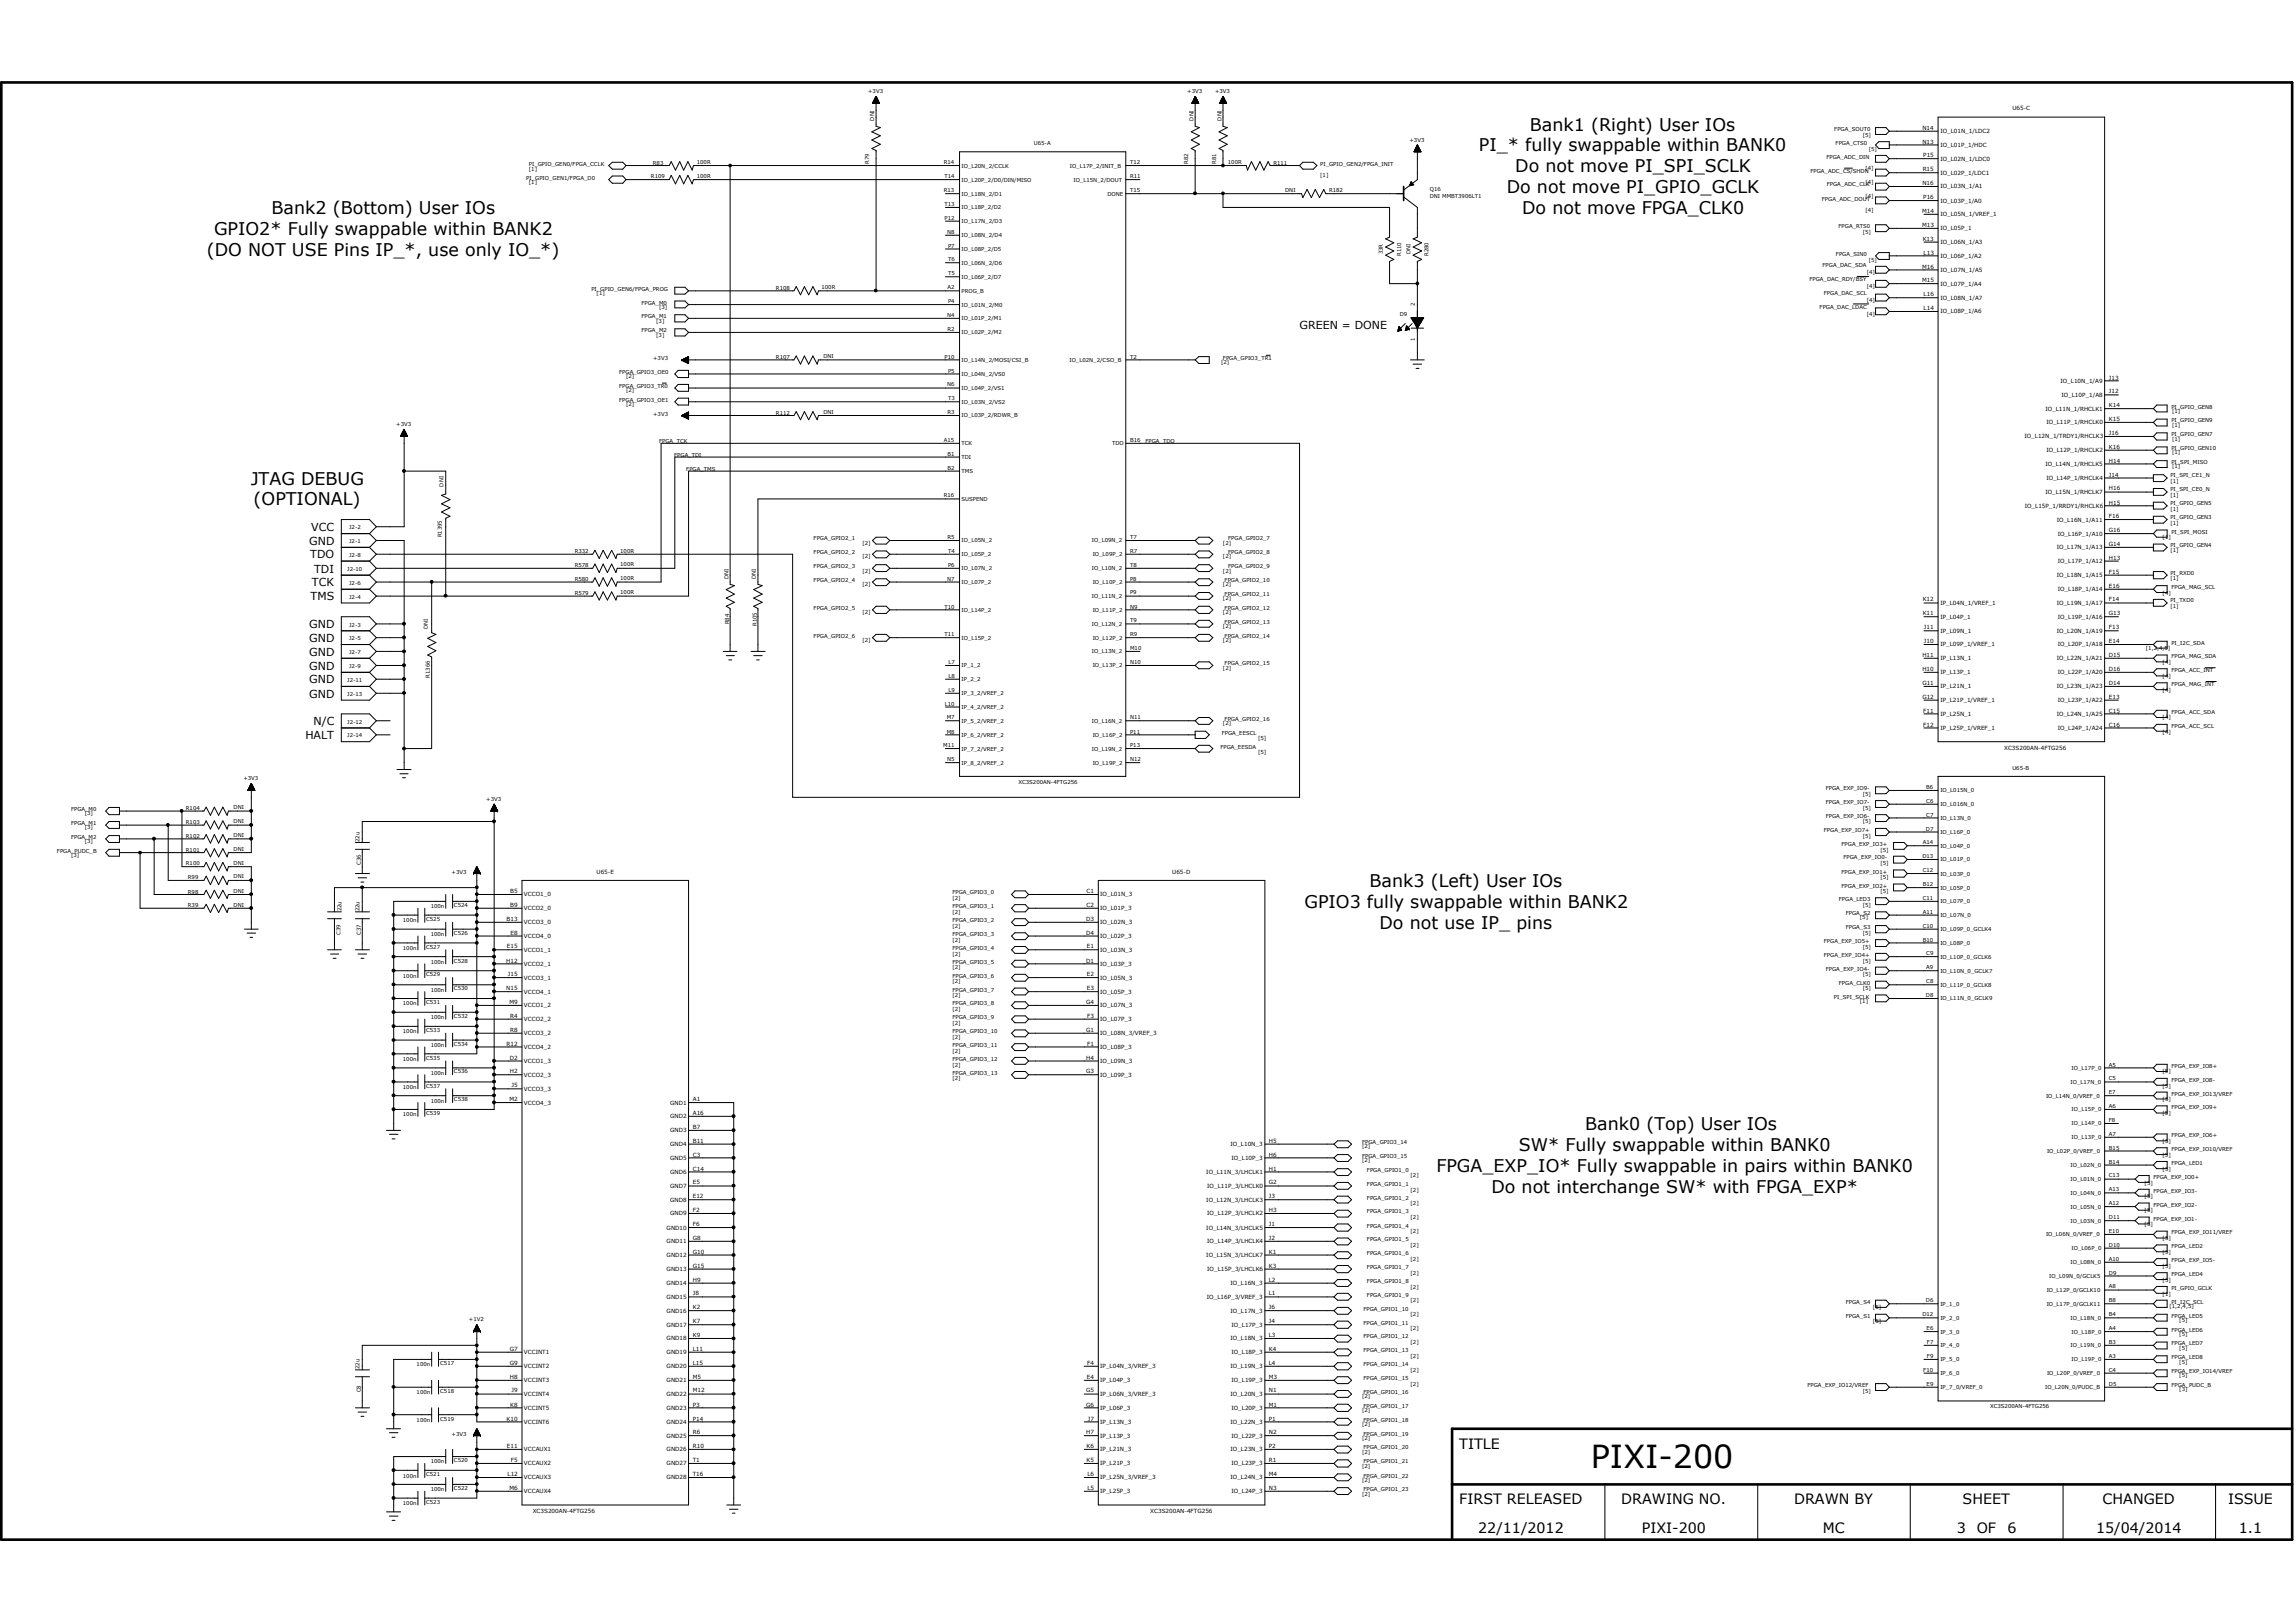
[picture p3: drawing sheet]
<svg xmlns="http://www.w3.org/2000/svg" width="297mm" height="210mm" viewBox="0 0 297 210" stroke-linecap="round" stroke-linejoin="round" font-family="sans-serif">
<defs><g id="words">
<text font-size="4.1" x="205.8" y="190">PIXI-200</text>
<g font-size="2.3">
<text x="197.9" y="16.9">Bank1 (Right) User IOs</text>
<text x="191.3" y="19.6">PI_* fully swappable within BANK0</text>
<text x="196" y="22.3">Do not move PI_SPI_SCLK</text>
<text x="35.1" y="27.7">Bank2 (Bottom) User IOs</text>
<text x="194.9" y="25">Do not move PI_GPIO_GCLK</text>
<text x="196.9" y="27.7">Do not move FPGA_CLK0</text>
<text x="26.8" y="33.1">(DO NOT USE Pins IP_*, use only IO_*)</text>
<text x="27.7" y="30.4">GPIO2* Fully swappable within BANK2</text>
<text x="32.4" y="62.7">JTAG DEBUG</text>
<text x="32.8" y="65.4">(OPTIONAL)</text>
<text x="168.7" y="117.5">GPIO3 fully swappable within BANK2</text>
<text x="177.2" y="114.8">Bank3 (Left) User IOs</text>
<text x="178.4" y="120.2">Do not use IP_ pins</text>
<text x="196.5" y="148.9">SW* Fully swappable within BANK0</text>
<text x="205.1" y="146.2">Bank0 (Top) User IOs</text>
<text x="185.8" y="151.6">FPGA_EXP_IO* Fully swappable in pairs within BANK0</text>
<text x="192.9" y="154.3">Do not interchange SW* with FPGA_EXP*</text>
</g>
<g font-size="1.8">
<text x="188.8" y="187.5">TITLE</text>
<text x="188.8" y="194.6">FIRST RELEASED</text>
<text x="209.7" y="194.6">DRAWING NO.</text>
<text x="232.1" y="194.6">DRAWN BY</text>
<text x="253.9" y="194.6">SHEET</text>
<text x="272" y="194.6">CHANGED</text>
<text x="288.2" y="194.6">ISSUE</text>
<text x="191.2" y="198.3">22/11/2012</text>
<text x="212.4" y="198.3">PIXI-200</text>
<text x="235.8" y="198.3">MC</text>
<text x="253.1" y="198.3">3</text>
<text x="255.7" y="198.3">OF</text>
<text x="259.7" y="198.3">6</text>
<text x="271.1" y="198.3">15/04/2014</text>
<text x="289.6" y="198.3">1.1</text>
</g>
<g font-size="1.4">
<text x="168.1" y="42.6">GREEN = DONE</text>
<text x="40" y="70.5">GND</text>
<text x="40.3" y="68.7">VCC</text>
<text x="40.1" y="72.3">TDO</text>
<text x="40.2" y="77.7">TMS</text>
<text x="40.3" y="75.9">TCK</text>
<text x="40.6" y="74.1">TDI</text>
<text x="40" y="81.3">GND</text>
<text x="40" y="83.1">GND</text>
<text x="40" y="84.8">GND</text>
<text x="40" y="86.7">GND</text>
<text x="40" y="88.4">GND</text>
<text x="39.5" y="95.6">HALT</text>
<text x="40" y="90.3">GND</text>
<text x="40.6" y="93.8">N/C</text>
</g>
<g font-size=".7">
<text x="112.3" y="12">+3V3</text>
<text x="113.1" y="15.6" transform="rotate(-90 113.1 15.6)">DNI</text>
<text x="153.6" y="12">+3V3</text>
<text x="154.4" y="15.6" transform="rotate(-90 154.4 15.6)">DNI</text>
<text x="157.2" y="12">+3V3</text>
<text x="158" y="15.6" transform="rotate(-90 158 15.6)">DNI</text>
<text x="237.3" y="17">FPGA_SOUT0</text>
<text x="241" y="17.7">[5]</text>
<text x="248.7" y="16.8">N14</text>
<text x="251" y="17.2">IO_L01N_1/LDC2</text>
<text x="260.3" y="14.3">U65-C</text>
<text x="68.1" y="23.2">PI_GPIO_GEN1/FPGA_D0</text>
<text x="68.4" y="22.2">[1]</text>
<text x="68.4" y="21.4">PI_GPIO_GEN0/FPGA_CCLK</text>
<text x="68.4" y="23.8">[1]</text>
<text x="84.2" y="23.1">R109</text>
<text x="84.5" y="21.3">R83</text>
<text x="90.1" y="21.2">100R</text>
<text x="90.1" y="23">100R</text>
<text x="112.4" y="21.2" transform="rotate(-90 112.4 21.2)">R79</text>
<text x="122.1" y="21.3">R14</text>
<text x="122.2" y="23.1">T14</text>
<text x="124.4" y="21.7">IO_L20N_2/CCLK</text>
<text x="124.4" y="23.5">IO_L20P_2/D0/DIN/MISO</text>
<text x="133.7" y="18.8">U65-A</text>
<text x="138.4" y="21.7">IO_L17P_2/INIT_B</text>
<text x="138.9" y="23.5">IO_L15N_2/DOUT</text>
<text x="146.2" y="21.3">T12</text>
<text x="146.2" y="23.1">R11</text>
<text x="153.7" y="21.2" transform="rotate(-90 153.7 21.2)">R82</text>
<text x="157.3" y="21.2" transform="rotate(-90 157.3 21.2)">R81</text>
<text x="158.8" y="21.2">100R</text>
<text x="164.7" y="21.3">R111</text>
<text x="170.8" y="22.9">[1]</text>
<text x="170.8" y="21.4">PI_GPIO_GEN2/FPGA_INIT</text>
<text x="182.3" y="18.3">+3V3</text>
<text x="234.2" y="22.4">FPGA_ADC_CS/SHDN</text>
<text x="236.3" y="20.5">FPGA_ADC_DIN</text>
<text x="237.4" y="18.8">FPGA_CTS0</text>
<text x="241.3" y="22">[4]</text>
<text x="241.3" y="23.8">[4]</text>
<text x="241.7" y="19.5">[5]</text>
<text x="248.7" y="18.6">N13</text>
<text x="248.7" y="24">N16</text>
<text x="248.7" y="22.2">R15</text>
<text x="248.8" y="20.4">P15</text>
<text x="251" y="19">IO_L01P_1/HDC</text>
<text x="251" y="20.8">IO_L02N_1/LDC0</text>
<text x="251" y="22.6">IO_L02P_1/LDC1</text>
<text x="122.1" y="24.8">R13</text>
<text x="122.2" y="26.6">T13</text>
<text x="122.2" y="28.4">P12</text>
<text x="124.4" y="25.3">IO_L18N_2/D1</text>
<text x="124.4" y="27.1">IO_L18P_2/D2</text>
<text x="124.4" y="28.9">IO_L17N_2/D3</text>
<text x="143.3" y="25.3">DONE</text>
<text x="146.2" y="24.8">T15</text>
<text x="166.2" y="24.8">DNI</text>
<text x="171.9" y="24.9">R182</text>
<text x="185" y="24.8">Q16</text>
<text x="185" y="25.6">DNI MMBT3906LT1</text>
<text x="235.7" y="26">FPGA_ADC_DOUT</text>
<text x="236.3" y="24.1">FPGA_ADC_CLK</text>
<text x="237.8" y="29.5">FPGA_RTS0</text>
<text x="241.3" y="25.6">[4]</text>
<text x="241.3" y="27.4">[4]</text>
<text x="248.6" y="27.6">M14</text>
<text x="248.6" y="29.4">M13</text>
<text x="248.8" y="25.7">P16</text>
<text x="251" y="24.4">IO_L03N_1/A1</text>
<text x="251" y="26.2">IO_L03P_1/A0</text>
<text x="251" y="28">IO_L05N_1/VREF_1</text>
<text x="251" y="29.8">IO_L05P_1</text>
<text x="122.5" y="30.3">N8</text>
<text x="122.6" y="32">P7</text>
<text x="122.6" y="33.8">T6</text>
<text x="122.6" y="35.6">T5</text>
<text x="124.4" y="30.7">IO_L08N_2/D4</text>
<text x="124.4" y="32.5">IO_L08P_2/D5</text>
<text x="124.4" y="34.2">IO_L06N_2/D6</text>
<text x="178.9" y="32.9" transform="rotate(-90 178.9 32.9)">33R</text>
<text x="181.2" y="33.1" transform="rotate(-90 181.2 33.1)">R110</text>
<text x="182.5" y="32.9" transform="rotate(-90 182.5 32.9)">DNI</text>
<text x="184.8" y="33.1" transform="rotate(-90 184.8 33.1)">R280</text>
<text x="235.8" y="34.5">FPGA_DAC_SDA</text>
<text x="237.5" y="33.1">FPGA_SIN0</text>
<text x="241" y="30.3">[5]</text>
<text x="241.5" y="35.5">[4]</text>
<text x="241.7" y="33.9">[5]</text>
<text x="248.6" y="34.8">M16</text>
<text x="248.7" y="31.2">K13</text>
<text x="248.8" y="32.9">L13</text>
<text x="251" y="31.6">IO_L06N_1/A3</text>
<text x="251" y="33.4">IO_L06P_1/A2</text>
<text x="251" y="35.2">IO_L07N_1/A5</text>
<text x="76.5" y="37.6">PI_GPIO_GEN6/FPGA_PROG</text>
<text x="77.2" y="38.2">[1]</text>
<text x="83" y="39.4">FPGA_M0</text>
<text x="83" y="41.2">FPGA_M1</text>
<text x="84.9" y="41.7">[3]</text>
<text x="85.3" y="40">[3]</text>
<text x="100.4" y="37.5">R108</text>
<text x="106.3" y="37.4">100R</text>
<text x="122.5" y="41">N4</text>
<text x="122.6" y="37.4">A2</text>
<text x="122.6" y="39.2">P4</text>
<text x="124.4" y="36.1">IO_L06P_2/D7</text>
<text x="124.4" y="37.9">PROG_B</text>
<text x="124.4" y="39.7">IO_L01N_2/M0</text>
<text x="124.4" y="41.4">IO_L01P_2/M1</text>
<text x="181.1" y="40.9">D9</text>
<text x="183" y="39.6" transform="rotate(-90 183 39.6)">2</text>
<text x="234.1" y="36.4">FPGA_DAC_RDY/BSY</text>
<text x="235.4" y="40">FPGA_DAC_LDAC</text>
<text x="235.9" y="38.2">FPGA_DAC_SCL</text>
<text x="241.5" y="37.3">[4]</text>
<text x="241.5" y="40.9">[4]</text>
<text x="241.5" y="39.1">[4]</text>
<text x="248.6" y="36.5">M15</text>
<text x="248.8" y="38.3">L16</text>
<text x="248.8" y="40.1">L14</text>
<text x="251" y="37">IO_L07P_1/A4</text>
<text x="251" y="38.8">IO_L08N_1/A7</text>
<text x="251" y="40.6">IO_L08P_1/A6</text>
<text x="83" y="43">FPGA_M2</text>
<text x="84.5" y="46.6">+3V3</text>
<text x="84.9" y="43.6">[3]</text>
<text x="100.4" y="46.4">R107</text>
<text x="106.5" y="46.4">DNI</text>
<text x="122.2" y="46.4">P10</text>
<text x="122.6" y="42.8">R2</text>
<text x="124.4" y="43.3">IO_L02P_2/M2</text>
<text x="124.4" y="46.8">IO_L14N_2/MOSI/CSI_B</text>
<text x="138.3" y="46.8">IO_L02N_2/CSO_B</text>
<text x="146.2" y="46.4">T2</text>
<text x="157.9" y="47.1">[2]</text>
<text x="158.2" y="46.6">FPGA_GPIO3_TR1</text>
<text x="183" y="44.2" transform="rotate(-90 183 44.2)">1</text>
<text x="80.1" y="48.4">FPGA_GPIO3_OE0</text>
<text x="80.1" y="50.2">FPGA_GPIO3_TR0</text>
<text x="80.1" y="52">FPGA_GPIO3_OE1</text>
<text x="81" y="48.9">[2]</text>
<text x="81" y="50.8">[2]</text>
<text x="81" y="52.5">[2]</text>
<text x="84.5" y="53.8">+3V3</text>
<text x="100.4" y="53.6">R112</text>
<text x="106.5" y="53.6">DNI</text>
<text x="122.5" y="50">N6</text>
<text x="122.6" y="53.6">R3</text>
<text x="122.6" y="48.2">P5</text>
<text x="122.6" y="51.8">T3</text>
<text x="124.4" y="48.6">IO_L04N_2/VS0</text>
<text x="124.4" y="50.5">IO_L04P_2/VS1</text>
<text x="124.4" y="52.2">IO_L03N_2/VS2</text>
<text x="264.6" y="53.1">IO_L11N_1/RHCLK1</text>
<text x="266.5" y="49.5">IO_L10N_1/A9</text>
<text x="266.7" y="51.4">IO_L10P_1/A8</text>
<text x="272.8" y="49.1">J13</text>
<text x="272.8" y="50.9">J12</text>
<text x="272.8" y="52.7">K14</text>
<text x="280.9" y="52.9">PI_GPIO_GEN8</text>
<text x="281" y="53.4">[1]</text>
<text x="51.3" y="55.1">+3V3</text>
<text x="85.3" y="57.4">FPGA_TCK</text>
<text x="87.2" y="59.1">FPGA_TDI</text>
<text x="122.1" y="57.2">A15</text>
<text x="122.6" y="59">B1</text>
<text x="124.4" y="54">IO_L03P_2/RDWR_B</text>
<text x="124.4" y="57.6">TCK</text>
<text x="124.4" y="59.4">TDI</text>
<text x="143.8" y="57.6">TDO</text>
<text x="146.2" y="57.2">B16</text>
<text x="148.2" y="57.4">FPGA_TDO</text>
<text x="261.9" y="56.7">IO_L12N_1/TRDY1/RHCLK3</text>
<text x="264.7" y="54.9">IO_L11P_1/RHCLK0</text>
<text x="264.7" y="58.5">IO_L12P_1/RHCLK2</text>
<text x="272.8" y="54.5">K15</text>
<text x="272.8" y="56.3">J16</text>
<text x="272.8" y="58.1">K16</text>
<text x="272.8" y="59.9">H14</text>
<text x="280.9" y="56.5">PI_GPIO_GEN7</text>
<text x="280.9" y="54.7">PI_GPIO_GEN9</text>
<text x="280.9" y="58.3">PI_GPIO_GEN10</text>
<text x="281" y="57">[1]</text>
<text x="281" y="55.2">[1]</text>
<text x="281" y="58.8">[1]</text>
<text x="57.4" y="62.9" transform="rotate(-90 57.4 62.9)">DNI</text>
<text x="88.8" y="61">FPGA_TMS</text>
<text x="122.1" y="64.3">R16</text>
<text x="122.6" y="60.8">B2</text>
<text x="124.4" y="61.2">TMS</text>
<text x="124.4" y="64.8">SUSPEND</text>
<text x="261.9" y="65.7">IO_L15P_1/RRDY1/RHCLK6</text>
<text x="264.6" y="60.3">IO_L14N_1/RHCLK5</text>
<text x="264.6" y="63.9">IO_L15N_1/RHCLK7</text>
<text x="264.7" y="62.1">IO_L14P_1/RHCLK4</text>
<text x="272.8" y="61.7">J14</text>
<text x="272.8" y="63.5">H16</text>
<text x="272.8" y="65.3">H15</text>
<text x="280.8" y="65.4">PI_GPIO_GEN5</text>
<text x="280.8" y="64.3">[1]</text>
<text x="280.8" y="63.5">PI_SPI_CE0_N</text>
<text x="280.8" y="62.5">[1]</text>
<text x="280.8" y="61.8">PI_SPI_CE1_N</text>
<text x="280.9" y="60">PI_SPI_MISO</text>
<text x="281" y="60.6">[1]</text>
<text x="45.2" y="70.3">J2-1</text>
<text x="45.2" y="68.5">J2-2</text>
<text x="57.1" y="69.5" transform="rotate(-90 57.1 69.5)">R1395</text>
<text x="74.3" y="71.6">R332</text>
<text x="80.2" y="71.5">100R</text>
<text x="105.2" y="69.9">FPGA_GPIO2_1</text>
<text x="105.2" y="71.7">FPGA_GPIO2_2</text>
<text x="111.5" y="70.5">[2]</text>
<text x="122.6" y="69.8">R5</text>
<text x="122.6" y="71.5">T4</text>
<text x="124.4" y="72">IO_L05P_2</text>
<text x="124.4" y="70.2">IO_L05N_2</text>
<text x="141.2" y="70.2">IO_L09N_2</text>
<text x="141.4" y="72">IO_L09P_2</text>
<text x="146.2" y="69.8">T7</text>
<text x="146.2" y="71.5">R7</text>
<text x="158.2" y="70.5">[2]</text>
<text x="158.9" y="69.9">FPGA_GPIO2_7</text>
<text x="158.9" y="71.7">FPGA_GPIO2_8</text>
<text x="266.1" y="67.5">IO_L16N_1/A11</text>
<text x="266.1" y="71.1">IO_L17N_1/A13</text>
<text x="266.2" y="69.3">IO_L16P_1/A10</text>
<text x="272.8" y="67.1">F16</text>
<text x="272.8" y="68.9">G16</text>
<text x="272.8" y="70.7">G14</text>
<text x="279.7" y="69.8">[1]</text>
<text x="280.8" y="67.9">[1]</text>
<text x="280.8" y="67.1">PI_GPIO_GEN3</text>
<text x="280.8" y="71.5">[1]</text>
<text x="280.8" y="70.7">PI_GPIO_GEN4</text>
<text x="280.8" y="66.1">[1]</text>
<text x="280.9" y="69">PI_SPI_MOSI</text>
<text x="44.9" y="73.9">J2-10</text>
<text x="45.2" y="77.5">J2-4</text>
<text x="45.2" y="75.7">J2-6</text>
<text x="45.2" y="72.1">J2-8</text>
<text x="74.3" y="73.4">R578</text>
<text x="74.3" y="77">R579</text>
<text x="74.3" y="75.2">R580</text>
<text x="80.2" y="73.3">100R</text>
<text x="80.2" y="76.9">100R</text>
<text x="80.2" y="75.1">100R</text>
<text x="94.2" y="74.9" transform="rotate(-90 94.2 74.9)">DNI</text>
<text x="97.8" y="74.9" transform="rotate(-90 97.8 74.9)">DNI</text>
<text x="105.2" y="73.5">FPGA_GPIO2_3</text>
<text x="105.2" y="75.3">FPGA_GPIO2_4</text>
<text x="111.5" y="72.3">[2]</text>
<text x="111.5" y="74.1">[2]</text>
<text x="111.5" y="75.9">[2]</text>
<text x="122.5" y="75.1">N7</text>
<text x="122.6" y="73.4">P6</text>
<text x="124.4" y="75.6">IO_L07P_2</text>
<text x="124.4" y="73.8">IO_L07N_2</text>
<text x="141.2" y="73.8">IO_L10N_2</text>
<text x="141.2" y="77.4">IO_L11N_2</text>
<text x="141.4" y="75.6">IO_L10P_2</text>
<text x="146.2" y="73.4">T8</text>
<text x="146.2" y="75.1">P8</text>
<text x="146.2" y="76.9">P9</text>
<text x="158.2" y="72.3">[2]</text>
<text x="158.2" y="74.1">[2]</text>
<text x="158.2" y="75.9">[2]</text>
<text x="158.2" y="77.7">[2]</text>
<text x="158.4" y="75.3">FPGA_GPIO2_10</text>
<text x="158.4" y="77.1">FPGA_GPIO2_11</text>
<text x="158.9" y="73.5">FPGA_GPIO2_9</text>
<text x="248.7" y="77.8">K12</text>
<text x="266.1" y="74.7">IO_L18N_1/A15</text>
<text x="266.2" y="72.9">IO_L17P_1/A12</text>
<text x="266.2" y="76.5">IO_L18P_1/A14</text>
<text x="272.8" y="72.4">H13</text>
<text x="272.8" y="74.3">F15</text>
<text x="272.8" y="76">E16</text>
<text x="272.8" y="77.8">F14</text>
<text x="279.7" y="77">[4]</text>
<text x="280.8" y="77.9">PI_TXD0</text>
<text x="280.8" y="75.1">[1]</text>
<text x="280.8" y="74.3">PI_RXD0</text>
<text x="280.9" y="76.2">FPGA_MAG_SCL</text>
<text x="45.2" y="81.1">J2-3</text>
<text x="45.2" y="82.8">J2-5</text>
<text x="55.3" y="81.4" transform="rotate(-90 55.3 81.4)">DNI</text>
<text x="94.3" y="80.8" transform="rotate(-90 94.3 80.8)">R84</text>
<text x="97.9" y="81" transform="rotate(-90 97.9 81)">R105</text>
<text x="105.2" y="78.9">FPGA_GPIO2_5</text>
<text x="105.2" y="82.5">FPGA_GPIO2_6</text>
<text x="111.5" y="79.5">[2]</text>
<text x="111.5" y="83.1">[2]</text>
<text x="122.2" y="82.3">T11</text>
<text x="122.2" y="78.7">T10</text>
<text x="124.4" y="82.8">IO_L15P_2</text>
<text x="124.4" y="79.2">IO_L14P_2</text>
<text x="141.2" y="81">IO_L12N_2</text>
<text x="141.4" y="79.2">IO_L11P_2</text>
<text x="141.4" y="82.8">IO_L12P_2</text>
<text x="146.2" y="78.7">N9</text>
<text x="146.2" y="80.5">T9</text>
<text x="146.2" y="82.3">R9</text>
<text x="158.2" y="79.5">[2]</text>
<text x="158.2" y="81.3">[2]</text>
<text x="158.2" y="83.1">[2]</text>
<text x="158.4" y="78.9">FPGA_GPIO2_12</text>
<text x="158.4" y="80.7">FPGA_GPIO2_13</text>
<text x="158.4" y="82.5">FPGA_GPIO2_14</text>
<text x="248.7" y="79.6">K11</text>
<text x="248.9" y="81.4">J11</text>
<text x="248.9" y="83.2">J10</text>
<text x="251" y="78.3">IP_L04N_1/VREF_1</text>
<text x="251" y="80.1">IP_L04P_1</text>
<text x="251" y="81.9">IP_L09N_1</text>
<text x="251" y="83.7">IP_L09P_1/VREF_1</text>
<text x="266.1" y="78.3">IO_L19N_1/A17</text>
<text x="266.1" y="81.9">IO_L20N_1/A19</text>
<text x="266.2" y="80.1">IO_L19P_1/A16</text>
<text x="266.2" y="83.7">IO_L20P_1/A18</text>
<text x="272.8" y="79.6">G13</text>
<text x="272.8" y="81.4">F13</text>
<text x="272.8" y="83.2">E14</text>
<text x="280.8" y="78.7">[1]</text>
<text x="280.9" y="83.4">PI_I2C_SDA</text>
<text x="44.9" y="88.2">J2-11</text>
<text x="45.2" y="84.7">J2-7</text>
<text x="45.2" y="86.4">J2-9</text>
<text x="55.6" y="87.7" transform="rotate(-90 55.6 87.7)">R1366</text>
<text x="122.7" y="89.5">L9</text>
<text x="122.7" y="87.7">L8</text>
<text x="122.7" y="85.9">L7</text>
<text x="124.4" y="90">IP_3_2/VREF_2</text>
<text x="124.4" y="88.1">IP_2_2</text>
<text x="124.4" y="86.4">IP_1_2</text>
<text x="141.2" y="84.5">IO_L13N_2</text>
<text x="141.4" y="86.4">IO_L13P_2</text>
<text x="146.2" y="84.1">M10</text>
<text x="146.2" y="85.9">N10</text>
<text x="158.2" y="86.7">[2]</text>
<text x="158.4" y="86.1">FPGA_GPIO2_15</text>
<text x="248.7" y="85">H11</text>
<text x="248.7" y="86.8">H10</text>
<text x="248.7" y="88.6">G11</text>
<text x="251" y="85.4">IP_L13N_1</text>
<text x="251" y="87.2">IP_L13P_1</text>
<text x="251" y="89.1">IP_L21N_1</text>
<text x="266.1" y="85.4">IO_L22N_1/A21</text>
<text x="266.1" y="89.1">IO_L23N_1/A23</text>
<text x="266.2" y="87.2">IO_L22P_1/A20</text>
<text x="272.8" y="85">D15</text>
<text x="272.8" y="86.8">D16</text>
<text x="272.8" y="88.6">D14</text>
<text x="277.6" y="84.2">[1,2,4,5]</text>
<text x="279.7" y="85.9">[4]</text>
<text x="279.7" y="89.5">[4]</text>
<text x="279.7" y="87.7">[4]</text>
<text x="280.9" y="85.2">FPGA_MAG_SDA</text>
<text x="280.9" y="88.8">FPGA_MAG_INT</text>
<text x="280.9" y="87">FPGA_ACC_INT</text>
<text x="44.9" y="93.6">J2-12</text>
<text x="44.9" y="90">J2-13</text>
<text x="44.9" y="95.4">J2-14</text>
<text x="122.2" y="91.3">L10</text>
<text x="122.5" y="94.9">M8</text>
<text x="122.5" y="93.1">M7</text>
<text x="124.4" y="95.3">IP_6_2/VREF_2</text>
<text x="124.4" y="93.5">IP_5_2/VREF_2</text>
<text x="124.4" y="91.7">IP_4_2/VREF_2</text>
<text x="141.2" y="93.5">IO_L16N_2</text>
<text x="141.4" y="95.3">IO_L16P_2</text>
<text x="146.2" y="94.9">P11</text>
<text x="146.2" y="93.1">N11</text>
<text x="158" y="95.1">FPGA_EESCL</text>
<text x="158.2" y="93.8">[2]</text>
<text x="158.4" y="93.3">FPGA_GPIO2_16</text>
<text x="162.7" y="95.8">[5]</text>
<text x="248.7" y="90.4">G12</text>
<text x="248.8" y="92.2">F11</text>
<text x="248.8" y="94">F12</text>
<text x="251" y="90.8">IP_L21P_1/VREF_1</text>
<text x="251" y="92.6">IP_L25N_1</text>
<text x="251" y="94.4">IP_L25P_1/VREF_1</text>
<text x="266.1" y="92.6">IO_L24N_1/A25</text>
<text x="266.2" y="90.8">IO_L23P_1/A22</text>
<text x="266.2" y="94.4">IO_L24P_1/A24</text>
<text x="272.8" y="90.4">E13</text>
<text x="272.8" y="92.2">C15</text>
<text x="272.8" y="94">C16</text>
<text x="279.7" y="93.1">[4]</text>
<text x="279.7" y="94.9">[4]</text>
<text x="280.9" y="92.4">FPGA_ACC_SDA</text>
<text x="280.9" y="94.2">FPGA_ACC_SCL</text>
<text x="31.5" y="100.9">+3V3</text>
<text x="122" y="96.7">M11</text>
<text x="122.5" y="98.5">N5</text>
<text x="124.4" y="98.9">IP_8_2/VREF_2</text>
<text x="124.4" y="97.1">IP_7_2/VREF_2</text>
<text x="131.7" y="101.5">XC3S200AN-4FTG256</text>
<text x="141.2" y="97.1">IO_L19N_2</text>
<text x="141.4" y="98.9">IO_L19P_2</text>
<text x="146.2" y="98.5">N12</text>
<text x="146.2" y="96.7">P13</text>
<text x="157.9" y="96.9">FPGA_EESDA</text>
<text x="162.7" y="97.6">[5]</text>
<text x="259.2" y="97">XC3S200AN-4FTG256</text>
<text x="260.3" y="99.6">U65-B</text>
<text x="9.2" y="104.9">FPGA_M0</text>
<text x="9.2" y="106.8">FPGA_M1</text>
<text x="11" y="105.5">[3]</text>
<text x="11" y="107.3">[3]</text>
<text x="24" y="106.6">R103</text>
<text x="24" y="104.8">R104</text>
<text x="30.2" y="106.5">DNI</text>
<text x="30.2" y="104.7">DNI</text>
<text x="62.9" y="103.6">+3V3</text>
<text x="235.9" y="107.7">FPGA_EXP_IO7+</text>
<text x="236.2" y="105.8">FPGA_EXP_IO6-</text>
<text x="236.2" y="104.1">FPGA_EXP_IO7-</text>
<text x="236.2" y="102.3">FPGA_EXP_IO9-</text>
<text x="241" y="106.6">[5]</text>
<text x="241" y="104.8">[5]</text>
<text x="241" y="103">[5]</text>
<text x="249.1" y="107.5">D7</text>
<text x="249.2" y="102.1">B6</text>
<text x="249.2" y="103.9">C6</text>
<text x="249.2" y="105.7">C7</text>
<text x="251" y="102.5">IO_L015N_0</text>
<text x="251" y="104.3">IO_L016N_0</text>
<text x="251" y="106.1">IO_L13N_0</text>
<text x="251" y="107.9">IO_L16P_0</text>
<text x="7.4" y="110.3">FPGA_PUDC_B</text>
<text x="9.2" y="108.5">FPGA_M2</text>
<text x="9.2" y="110.9">[3]</text>
<text x="11" y="109.1">[3]</text>
<text x="24" y="112">R100</text>
<text x="24" y="110.2">R101</text>
<text x="24" y="108.4">R102</text>
<text x="24.3" y="113.8">R99</text>
<text x="30.2" y="111.9">DNI</text>
<text x="30.2" y="110.1">DNI</text>
<text x="30.2" y="108.3">DNI</text>
<text x="30.2" y="113.7">DNI</text>
<text x="46.5" y="108.9" transform="rotate(-90 46.5 108.9)">22u</text>
<text x="46.7" y="112" transform="rotate(-90 46.7 112)">C36</text>
<text x="58.4" y="113">+3V3</text>
<text x="77.2" y="113">U65-E</text>
<text x="151.6" y="113">U65-D</text>
<text x="238.2" y="109.4">FPGA_EXP_IO3+</text>
<text x="238.2" y="113">FPGA_EXP_IO1+</text>
<text x="238.5" y="111.2">FPGA_EXP_IO0-</text>
<text x="241" y="108.4">[5]</text>
<text x="243.2" y="110.2">[5]</text>
<text x="243.2" y="112">[5]</text>
<text x="243.2" y="113.7">[5]</text>
<text x="248.7" y="111">D13</text>
<text x="248.7" y="109.3">A14</text>
<text x="248.7" y="112.9">C12</text>
<text x="251" y="109.7">IO_L04P_0</text>
<text x="251" y="111.5">IO_L01P_0</text>
<text x="251" y="113.3">IO_L03P_0</text>
<text x="24.3" y="117.4">R39</text>
<text x="24.3" y="115.6">R98</text>
<text x="30.2" y="117.3">DNI</text>
<text x="30.2" y="115.5">DNI</text>
<text x="44.2" y="117.9" transform="rotate(-90 44.2 117.9)">22u</text>
<text x="46.5" y="117.9" transform="rotate(-90 46.5 117.9)">22u</text>
<text x="52.1" y="119.3">100n</text>
<text x="55.1" y="119.1">C525</text>
<text x="55.7" y="117.5">100n</text>
<text x="58.7" y="117.3">C524</text>
<text x="65.5" y="119.2">B13</text>
<text x="66" y="115.5">B5</text>
<text x="66" y="117.3">B9</text>
<text x="67.8" y="116">VCCO1_0</text>
<text x="67.8" y="117.8">VCCO2_0</text>
<text x="67.8" y="119.6">VCCO3_0</text>
<text x="123.2" y="116.5">[2]</text>
<text x="123.2" y="115.7">FPGA_GPIO3_0</text>
<text x="123.2" y="118.2">[2]</text>
<text x="123.2" y="117.5">FPGA_GPIO3_1</text>
<text x="123.2" y="119.3">FPGA_GPIO3_2</text>
<text x="140.5" y="119.2">D3</text>
<text x="140.5" y="115.5">C1</text>
<text x="140.5" y="117.3">C2</text>
<text x="142.3" y="116">IO_L01N_3</text>
<text x="142.3" y="117.8">IO_L01P_3</text>
<text x="142.3" y="119.6">IO_L02N_3</text>
<text x="237.9" y="116.6">FPGA_LED3</text>
<text x="238.2" y="114.9">FPGA_EXP_IO2+</text>
<text x="238.8" y="118.4">FPGA_S2</text>
<text x="240.6" y="119">[5]</text>
<text x="241" y="117.3">[5]</text>
<text x="243.2" y="115.6">[5]</text>
<text x="248.7" y="114.6">B12</text>
<text x="248.7" y="116.4">C11</text>
<text x="248.7" y="118.2">A11</text>
<text x="251" y="115.1">IO_L05P_0</text>
<text x="251" y="116.9">IO_L07P_0</text>
<text x="251" y="118.7">IO_L07N_0</text>
<text x="44" y="120.9" transform="rotate(-90 44 120.9)">C39</text>
<text x="46.7" y="120.9" transform="rotate(-90 46.7 120.9)">C37</text>
<text x="52.1" y="122.9">100n</text>
<text x="55.1" y="122.8">C527</text>
<text x="55.7" y="121.1">100n</text>
<text x="55.7" y="124.7">100n</text>
<text x="58.7" y="120.9">C526</text>
<text x="58.7" y="124.5">C528</text>
<text x="65.5" y="124.5">H12</text>
<text x="65.6" y="122.7">E15</text>
<text x="66" y="120.9">E8</text>
<text x="67.8" y="121.4">VCCO4_0</text>
<text x="67.8" y="123.1">VCCO1_1</text>
<text x="67.8" y="125">VCCO2_1</text>
<text x="123.2" y="120.1">[2]</text>
<text x="123.2" y="121.8">[2]</text>
<text x="123.2" y="121.1">FPGA_GPIO3_3</text>
<text x="123.2" y="123.7">[2]</text>
<text x="123.2" y="122.9">FPGA_GPIO3_4</text>
<text x="123.2" y="125.4">[2]</text>
<text x="123.2" y="124.7">FPGA_GPIO3_5</text>
<text x="140.5" y="120.9">D4</text>
<text x="140.5" y="124.5">D1</text>
<text x="140.6" y="122.7">E1</text>
<text x="142.3" y="121.4">IO_L02P_3</text>
<text x="142.3" y="123.1">IO_L03N_3</text>
<text x="142.3" y="125">IO_L03P_3</text>
<text x="235.9" y="122">FPGA_EXP_IO5+</text>
<text x="235.9" y="123.8">FPGA_EXP_IO4+</text>
<text x="236.2" y="125.6">FPGA_EXP_IO4-</text>
<text x="238.8" y="120.2">FPGA_S3</text>
<text x="241" y="122.8">[5]</text>
<text x="241" y="120.9">[5]</text>
<text x="241" y="124.5">[5]</text>
<text x="248.7" y="120.1">C10</text>
<text x="248.7" y="121.8">B10</text>
<text x="249.2" y="123.6">C9</text>
<text x="249.2" y="125.4">A9</text>
<text x="251" y="120.5">IO_L09P_0_GCLK4</text>
<text x="251" y="122.3">IO_L08P_0</text>
<text x="251" y="124">IO_L10P_0_GCLK6</text>
<text x="251" y="125.9">IO_L10N_0_GCLK7</text>
<text x="52.1" y="126.5">100n</text>
<text x="52.1" y="130.1">100n</text>
<text x="55.1" y="126.3">C529</text>
<text x="55.1" y="129.9">C531</text>
<text x="55.7" y="128.3">100n</text>
<text x="55.7" y="131.9">100n</text>
<text x="58.7" y="128.1">C530</text>
<text x="58.7" y="131.7">C532</text>
<text x="65.5" y="128.1">N15</text>
<text x="65.7" y="126.3">J15</text>
<text x="65.9" y="129.9">M9</text>
<text x="66" y="131.7">R4</text>
<text x="67.8" y="126.7">VCCO3_1</text>
<text x="67.8" y="128.6">VCCO4_1</text>
<text x="67.8" y="130.3">VCCO1_2</text>
<text x="123.2" y="127.2">[2]</text>
<text x="123.2" y="126.5">FPGA_GPIO3_6</text>
<text x="123.2" y="129">[2]</text>
<text x="123.2" y="128.3">FPGA_GPIO3_7</text>
<text x="123.2" y="130.8">[2]</text>
<text x="123.2" y="130.1">FPGA_GPIO3_8</text>
<text x="123.2" y="131.9">FPGA_GPIO3_9</text>
<text x="140.5" y="129.9">G4</text>
<text x="140.6" y="126.3">E2</text>
<text x="140.6" y="128.1">E3</text>
<text x="140.6" y="131.7">F3</text>
<text x="142.3" y="126.7">IO_L05N_3</text>
<text x="142.3" y="128.6">IO_L05P_3</text>
<text x="142.3" y="130.3">IO_L07N_3</text>
<text x="237.2" y="129.2">PI_SPI_SCLK</text>
<text x="237.9" y="127.4">FPGA_CLK0</text>
<text x="240.6" y="129.8">[1]</text>
<text x="241" y="128.1">[5]</text>
<text x="241" y="126.3">[5]</text>
<text x="249.1" y="129">D8</text>
<text x="249.2" y="127.2">C8</text>
<text x="251" y="127.7">IO_L11P_0_GCLK8</text>
<text x="251" y="129.5">IO_L11N_0_GCLK9</text>
<text x="52.1" y="133.7">100n</text>
<text x="52.1" y="137.3">100n</text>
<text x="55.1" y="133.5">C533</text>
<text x="55.1" y="137.1">C535</text>
<text x="55.7" y="135.5">100n</text>
<text x="58.7" y="135.3">C534</text>
<text x="65.5" y="135.3">R12</text>
<text x="66" y="137.1">D2</text>
<text x="66" y="133.5">R8</text>
<text x="67.8" y="132.1">VCCO2_2</text>
<text x="67.8" y="133.9">VCCO3_2</text>
<text x="67.8" y="135.7">VCCO4_2</text>
<text x="67.8" y="137.5">VCCO1_3</text>
<text x="123.2" y="132.6">[2]</text>
<text x="123.2" y="134.4">[2]</text>
<text x="123.2" y="133.7">FPGA_GPIO3_10</text>
<text x="123.2" y="136.2">[2]</text>
<text x="123.2" y="135.5">FPGA_GPIO3_11</text>
<text x="123.2" y="137.3">FPGA_GPIO3_12</text>
<text x="140.5" y="133.5">G1</text>
<text x="140.5" y="137.1">H4</text>
<text x="140.6" y="135.3">F1</text>
<text x="142.3" y="132.1">IO_L07P_3</text>
<text x="142.3" y="133.9">IO_L08N_3/VREF_3</text>
<text x="142.3" y="135.7">IO_L08P_3</text>
<text x="142.3" y="137.5">IO_L09N_3</text>
<text x="52.1" y="140.9">100n</text>
<text x="55.1" y="140.7">C537</text>
<text x="55.7" y="139.1">100n</text>
<text x="55.7" y="142.7">100n</text>
<text x="58.7" y="138.9">C536</text>
<text x="58.7" y="142.5">C538</text>
<text x="65.9" y="142.5">M2</text>
<text x="66" y="138.9">H2</text>
<text x="66.2" y="140.7">J5</text>
<text x="67.8" y="139.3">VCCO2_3</text>
<text x="67.8" y="141.1">VCCO3_3</text>
<text x="67.8" y="142.9">VCCO4_3</text>
<text x="86.7" y="142.9">GND1</text>
<text x="89.6" y="142.5">A1</text>
<text x="123.2" y="138">[2]</text>
<text x="123.2" y="139.8">[2]</text>
<text x="123.2" y="139.1">FPGA_GPIO3_13</text>
<text x="140.5" y="138.9">G3</text>
<text x="142.3" y="139.3">IO_L09P_3</text>
<text x="264.7" y="142">IO_L14N_0/VREF_0</text>
<text x="267.8" y="140.3">IO_L17N_0</text>
<text x="268" y="138.4">IO_L17P_0</text>
<text x="268" y="143.8">IO_L15P_0</text>
<text x="272.8" y="138">A5</text>
<text x="272.8" y="139.8">C5</text>
<text x="272.8" y="141.6">E7</text>
<text x="272.8" y="143.4">A6</text>
<text x="279.7" y="140.7">[5]</text>
<text x="279.7" y="138.9">[5]</text>
<text x="279.7" y="142.5">[5]</text>
<text x="280.9" y="143.6">FPGA_EXP_IO9+</text>
<text x="280.9" y="140">FPGA_EXP_IO8-</text>
<text x="280.9" y="138.2">FPGA_EXP_IO8+</text>
<text x="280.9" y="141.8">FPGA_EXP_IO13/VREF</text>
<text x="52.1" y="144.4">100n</text>
<text x="55.1" y="144.3">C539</text>
<text x="86.7" y="144.7">GND2</text>
<text x="86.7" y="146.5">GND3</text>
<text x="86.7" y="148.3">GND4</text>
<text x="89.6" y="144.3">A16</text>
<text x="89.6" y="146.1">B7</text>
<text x="89.6" y="147.9">B11</text>
<text x="89.6" y="149.6">C3</text>
<text x="159.2" y="148.3">IO_L10N_3</text>
<text x="164.1" y="147.9">H5</text>
<text x="164.1" y="149.6">H6</text>
<text x="176.2" y="148.6">[2]</text>
<text x="176.2" y="148">FPGA_GPIO3_14</text>
<text x="176.2" y="149.8">FPGA_GPIO3_15</text>
<text x="264.8" y="149.2">IO_L02P_0/VREF_0</text>
<text x="268" y="145.6">IO_L14P_0</text>
<text x="268" y="147.4">IO_L13P_0</text>
<text x="272.8" y="145.2">F8</text>
<text x="272.8" y="147">A7</text>
<text x="272.8" y="148.8">B15</text>
<text x="279.7" y="144.3">[5]</text>
<text x="279.7" y="149.7">[5]</text>
<text x="279.7" y="147.9">[5]</text>
<text x="280.9" y="148.9">FPGA_EXP_IO10/VREF</text>
<text x="280.9" y="147.2">FPGA_EXP_IO6+</text>
<text x="86.7" y="150.1">GND5</text>
<text x="86.7" y="151.9">GND6</text>
<text x="86.7" y="153.7">GND7</text>
<text x="86.7" y="155.5">GND8</text>
<text x="89.6" y="151.5">C14</text>
<text x="89.6" y="153.2">E5</text>
<text x="89.6" y="155.1">E12</text>
<text x="156" y="151.9">IO_L11N_3/LHCLK1</text>
<text x="156" y="155.5">IO_L12N_3/LHCLK3</text>
<text x="156.2" y="153.7">IO_L11P_3/LHCLK0</text>
<text x="159.3" y="150.1">IO_L10P_3</text>
<text x="164.1" y="151.5">H1</text>
<text x="164.1" y="153.2">G2</text>
<text x="164.1" y="155.1">J3</text>
<text x="176.2" y="150.4">[2]</text>
<text x="176.8" y="153.5">FPGA_GPIO1_1</text>
<text x="176.8" y="155.2">FPGA_GPIO1_2</text>
<text x="176.8" y="151.6">FPGA_GPIO1_0</text>
<text x="182.5" y="154.2">[2]</text>
<text x="182.5" y="156">[2]</text>
<text x="182.5" y="152.4">[2]</text>
<text x="267.8" y="151">IO_L02N_0</text>
<text x="267.8" y="152.8">IO_L01N_0</text>
<text x="267.8" y="154.6">IO_L04N_0</text>
<text x="272.8" y="150.6">B14</text>
<text x="272.8" y="152.4">C13</text>
<text x="272.8" y="154.1">A13</text>
<text x="272.8" y="156">A12</text>
<text x="277.4" y="155.1">[5]</text>
<text x="277.4" y="153.3">[5]</text>
<text x="278.6" y="154.3">FPGA_EXP_IO3-</text>
<text x="278.6" y="152.6">FPGA_EXP_IO0+</text>
<text x="279.7" y="151.5">[5]</text>
<text x="280.9" y="150.7">FPGA_LED1</text>
<text x="86.2" y="159.1">GND10</text>
<text x="86.2" y="160.9">GND11</text>
<text x="86.7" y="157.3">GND9</text>
<text x="89.6" y="156.8">F2</text>
<text x="89.6" y="158.7">F6</text>
<text x="89.6" y="160.4">G8</text>
<text x="156" y="159.1">IO_L14N_3/LHCLK5</text>
<text x="156.2" y="157.3">IO_L12P_3/LHCLK2</text>
<text x="156.2" y="160.9">IO_L14P_3/LHCLK4</text>
<text x="164.1" y="156.8">H3</text>
<text x="164.1" y="158.7">J1</text>
<text x="164.1" y="160.4">J2</text>
<text x="176.8" y="157">FPGA_GPIO1_3</text>
<text x="176.8" y="158.8">FPGA_GPIO1_4</text>
<text x="176.8" y="160.6">FPGA_GPIO1_5</text>
<text x="182.5" y="157.7">[2]</text>
<text x="182.5" y="159.6">[2]</text>
<text x="182.5" y="161.4">[2]</text>
<text x="264.7" y="160">IO_L06N_0/VREF_0</text>
<text x="267.8" y="156.4">IO_L05N_0</text>
<text x="267.8" y="158.2">IO_L03N_0</text>
<text x="268" y="161.8">IO_L06P_0</text>
<text x="272.8" y="157.8">D11</text>
<text x="272.8" y="159.6">E10</text>
<text x="272.8" y="161.3">D10</text>
<text x="277.4" y="156.8">[5]</text>
<text x="277.4" y="158.7">[5]</text>
<text x="278.6" y="156.1">FPGA_EXP_IO2-</text>
<text x="278.6" y="157.9">FPGA_EXP_IO1-</text>
<text x="279.7" y="160.4">[5]</text>
<text x="280.9" y="159.7">FPGA_EXP_IO11/VREF</text>
<text x="280.9" y="161.5">FPGA_LED2</text>
<text x="86.2" y="162.6">GND12</text>
<text x="86.2" y="164.5">GND13</text>
<text x="86.2" y="166.3">GND14</text>
<text x="89.6" y="162.2">G10</text>
<text x="89.6" y="164">G15</text>
<text x="89.6" y="165.8">H9</text>
<text x="89.6" y="167.6">J8</text>
<text x="156" y="162.6">IO_L15N_3/LHCLK7</text>
<text x="156.2" y="164.5">IO_L15P_3/LHCLK6</text>
<text x="159.2" y="166.3">IO_L16N_3</text>
<text x="164.1" y="162.2">K1</text>
<text x="164.1" y="164">K3</text>
<text x="164.1" y="165.8">L2</text>
<text x="164.1" y="167.6">L1</text>
<text x="176.8" y="164.2">FPGA_GPIO1_7</text>
<text x="176.8" y="166">FPGA_GPIO1_8</text>
<text x="176.8" y="167.8">FPGA_GPIO1_9</text>
<text x="176.8" y="162.4">FPGA_GPIO1_6</text>
<text x="182.5" y="164.9">[2]</text>
<text x="182.5" y="166.8">[2]</text>
<text x="182.5" y="163.2">[2]</text>
<text x="264.8" y="167.2">IO_L12P_0/GCLK10</text>
<text x="265.1" y="165.4">IO_L09N_0/GCLK5</text>
<text x="267.8" y="163.6">IO_L08N_0</text>
<text x="272.8" y="163.2">A10</text>
<text x="272.8" y="164.9">D9</text>
<text x="272.8" y="166.7">A8</text>
<text x="279.7" y="164">[5]</text>
<text x="279.7" y="167.6">[1]</text>
<text x="279.7" y="162.3">[5]</text>
<text x="279.7" y="165.9">[5]</text>
<text x="280.9" y="163.3">FPGA_EXP_IO5-</text>
<text x="280.9" y="166.9">PI_GPIO_GCLK</text>
<text x="280.9" y="165.1">FPGA_LED4</text>
<text x="60.7" y="170.9">+1V2</text>
<text x="86.2" y="168.1">GND15</text>
<text x="86.2" y="169.8">GND16</text>
<text x="86.2" y="171.7">GND17</text>
<text x="86.2" y="173.4">GND18</text>
<text x="89.6" y="169.4">K2</text>
<text x="89.6" y="171.2">K7</text>
<text x="89.6" y="173">K9</text>
<text x="156.1" y="168.1">IO_L16P_3/VREF_3</text>
<text x="159.2" y="169.8">IO_L17N_3</text>
<text x="159.2" y="173.4">IO_L18N_3</text>
<text x="159.3" y="171.7">IO_L17P_3</text>
<text x="164.1" y="169.4">J6</text>
<text x="164.1" y="171.2">J4</text>
<text x="164.1" y="173">L3</text>
<text x="176.4" y="169.6">FPGA_GPIO1_10</text>
<text x="176.4" y="171.4">FPGA_GPIO1_11</text>
<text x="176.4" y="173.2">FPGA_GPIO1_12</text>
<text x="182.5" y="168.5">[2]</text>
<text x="182.5" y="170.3">[2]</text>
<text x="182.5" y="172.1">[2]</text>
<text x="182.5" y="173.9">[2]</text>
<text x="238.8" y="168.7">FPGA_S4</text>
<text x="238.8" y="170.5">FPGA_S1</text>
<text x="242.3" y="169.3">[5]</text>
<text x="242.3" y="171.2">[5]</text>
<text x="248.7" y="170.3">D12</text>
<text x="249.1" y="168.5">D6</text>
<text x="249.2" y="172.1">E6</text>
<text x="249.3" y="173.9">F7</text>
<text x="251" y="169">IP_1_0</text>
<text x="251" y="170.8">IP_2_0</text>
<text x="251" y="172.6">IP_3_0</text>
<text x="264.8" y="169">IO_L17P_0/GCLK11</text>
<text x="267.8" y="170.8">IO_L18N_0</text>
<text x="268" y="172.6">IO_L18P_0</text>
<text x="272.8" y="168.5">B8</text>
<text x="272.8" y="170.3">B4</text>
<text x="272.8" y="172.1">A4</text>
<text x="272.8" y="173.9">B3</text>
<text x="280.6" y="169.2">[1,2,4,5]</text>
<text x="280.9" y="168.7">PI_I2C_SCL</text>
<text x="280.9" y="170.5">FPGA_LED5</text>
<text x="280.9" y="172.3">FPGA_LED6</text>
<text x="281.9" y="171.1">[5]</text>
<text x="281.9" y="172.8">[5]</text>
<text x="46.5" y="177.1" transform="rotate(-90 46.5 177.1)">22u</text>
<text x="53.9" y="176.8">100n</text>
<text x="56.9" y="176.6">C517</text>
<text x="66" y="174.8">G7</text>
<text x="66" y="176.6">G9</text>
<text x="66" y="178.4">H8</text>
<text x="67.8" y="175.2">VCCINT1</text>
<text x="67.8" y="177">VCCINT2</text>
<text x="67.8" y="178.9">VCCINT3</text>
<text x="86.2" y="175.2">GND19</text>
<text x="86.2" y="177">GND20</text>
<text x="86.2" y="178.9">GND21</text>
<text x="89.6" y="174.8">L11</text>
<text x="89.6" y="176.6">L15</text>
<text x="89.6" y="178.4">M5</text>
<text x="140.6" y="178.4">E4</text>
<text x="140.6" y="176.6">F4</text>
<text x="142.3" y="177">IP_L04N_3/VREF_3</text>
<text x="142.3" y="178.9">IP_L04P_3</text>
<text x="159.2" y="177">IO_L19N_3</text>
<text x="159.3" y="175.2">IO_L18P_3</text>
<text x="159.3" y="178.9">IO_L19P_3</text>
<text x="164.1" y="174.8">K4</text>
<text x="164.1" y="176.6">L4</text>
<text x="164.1" y="178.4">M3</text>
<text x="176.4" y="175">FPGA_GPIO1_13</text>
<text x="176.4" y="176.8">FPGA_GPIO1_14</text>
<text x="176.4" y="178.6">FPGA_GPIO1_15</text>
<text x="182.5" y="175.7">[2]</text>
<text x="182.5" y="177.5">[2]</text>
<text x="182.5" y="179.3">[2]</text>
<text x="233.8" y="179.5">FPGA_EXP_IO12/VREF</text>
<text x="248.8" y="177.5">F10</text>
<text x="249.2" y="179.3">E9</text>
<text x="249.3" y="175.7">F9</text>
<text x="251" y="174.3">IP_4_0</text>
<text x="251" y="176.1">IP_5_0</text>
<text x="251" y="177.9">IP_6_0</text>
<text x="251" y="179.7">IP_7_0/VREF_0</text>
<text x="264.5" y="179.7">IO_L20N_0/PUDC_B</text>
<text x="264.8" y="177.9">IO_L20P_0/VREF_0</text>
<text x="267.8" y="174.3">IO_L19N_0</text>
<text x="268" y="176.1">IO_L19P_0</text>
<text x="272.8" y="175.7">A3</text>
<text x="272.8" y="177.5">C4</text>
<text x="272.8" y="179.3">D5</text>
<text x="280.9" y="177.7">FPGA_EXP_IO14/VREF</text>
<text x="280.9" y="174.1">FPGA_LED7</text>
<text x="280.9" y="175.9">FPGA_LED8</text>
<text x="280.9" y="179.5">FPGA_PUDC_B</text>
<text x="281.9" y="178.2">[5]</text>
<text x="281.9" y="174.6">[5]</text>
<text x="281.9" y="176.4">[5]</text>
<text x="46.7" y="180.2" transform="rotate(-90 46.7 180.2)">C8</text>
<text x="53.9" y="180.4">100n</text>
<text x="53.9" y="184">100n</text>
<text x="56.9" y="180.2">C518</text>
<text x="56.9" y="183.8">C519</text>
<text x="58.4" y="185.8">+3V3</text>
<text x="65.5" y="183.8">K10</text>
<text x="66" y="182">K8</text>
<text x="66.2" y="180.2">J9</text>
<text x="67.8" y="180.6">VCCINT4</text>
<text x="67.8" y="182.4">VCCINT5</text>
<text x="67.8" y="184.2">VCCINT6</text>
<text x="86.2" y="180.6">GND22</text>
<text x="86.2" y="182.4">GND23</text>
<text x="86.2" y="184.2">GND24</text>
<text x="89.6" y="180.2">M12</text>
<text x="89.6" y="182">P3</text>
<text x="89.6" y="183.8">P14</text>
<text x="89.6" y="185.6">R6</text>
<text x="140.5" y="180.2">G5</text>
<text x="140.5" y="182">G6</text>
<text x="140.5" y="185.6">H7</text>
<text x="140.7" y="183.8">J7</text>
<text x="142.3" y="180.6">IP_L06N_3/VREF_3</text>
<text x="142.3" y="182.4">IP_L06P_3</text>
<text x="142.3" y="184.2">IP_L13N_3</text>
<text x="159.2" y="180.6">IO_L20N_3</text>
<text x="159.2" y="184.2">IO_L22N_3</text>
<text x="159.3" y="182.4">IO_L20P_3</text>
<text x="164.1" y="180.2">N1</text>
<text x="164.1" y="182">M1</text>
<text x="164.1" y="183.8">P1</text>
<text x="164.1" y="185.6">N2</text>
<text x="176.2" y="180.9">[2]</text>
<text x="176.2" y="182.7">[2]</text>
<text x="176.2" y="184.5">[2]</text>
<text x="176.4" y="180.4">FPGA_GPIO1_16</text>
<text x="176.4" y="182.2">FPGA_GPIO1_17</text>
<text x="176.4" y="184">FPGA_GPIO1_18</text>
<text x="176.4" y="185.8">FPGA_GPIO1_19</text>
<text x="241" y="180.2">[5]</text>
<text x="257.4" y="182.2">XC3S200AN-4FTG256</text>
<text x="281.9" y="180">[3]</text>
<text x="52.1" y="191.2">100n</text>
<text x="55.1" y="191">C521</text>
<text x="55.7" y="189.4">100n</text>
<text x="58.7" y="189.2">C520</text>
<text x="65.6" y="187.4">E11</text>
<text x="65.7" y="191">L12</text>
<text x="66.1" y="189.2">F5</text>
<text x="67.8" y="187.8">VCCAUX1</text>
<text x="67.8" y="189.6">VCCAUX2</text>
<text x="67.8" y="191.4">VCCAUX3</text>
<text x="86.2" y="186">GND25</text>
<text x="86.2" y="187.8">GND26</text>
<text x="86.2" y="189.6">GND27</text>
<text x="86.2" y="191.4">GND28</text>
<text x="89.6" y="187.4">R10</text>
<text x="89.6" y="189.2">T1</text>
<text x="89.6" y="191">T16</text>
<text x="140.5" y="187.4">K6</text>
<text x="140.5" y="189.2">K5</text>
<text x="140.7" y="191">L6</text>
<text x="142.3" y="186">IP_L13P_3</text>
<text x="142.3" y="187.8">IP_L21N_3</text>
<text x="142.3" y="189.6">IP_L21P_3</text>
<text x="142.3" y="191.4">IP_L25N_3/VREF_3</text>
<text x="159.2" y="187.8">IO_L23N_3</text>
<text x="159.2" y="191.4">IO_L24N_3</text>
<text x="159.3" y="186">IO_L22P_3</text>
<text x="159.3" y="189.6">IO_L23P_3</text>
<text x="164.1" y="187.4">P2</text>
<text x="164.1" y="189.2">R1</text>
<text x="164.1" y="191">M4</text>
<text x="176.2" y="186.3">[2]</text>
<text x="176.2" y="188.1">[2]</text>
<text x="176.2" y="189.9">[2]</text>
<text x="176.2" y="191.7">[2]</text>
<text x="176.4" y="187.5">FPGA_GPIO1_20</text>
<text x="176.4" y="189.4">FPGA_GPIO1_21</text>
<text x="176.4" y="191.2">FPGA_GPIO1_22</text>
<text x="52.1" y="194.7">100n</text>
<text x="55.1" y="194.6">C523</text>
<text x="55.7" y="193">100n</text>
<text x="58.7" y="192.8">C522</text>
<text x="65.9" y="192.7">M6</text>
<text x="67.8" y="193.2">VCCAUX4</text>
<text x="68.9" y="195.7">XC3S200AN-4FTG256</text>
<text x="140.7" y="192.7">L5</text>
<text x="142.3" y="193.2">IP_L25P_3</text>
<text x="148.8" y="195.7">XC3S200AN-4FTG256</text>
<text x="159.3" y="193.2">IO_L24P_3</text>
<text x="164.1" y="192.7">N3</text>
<text x="176.2" y="193.5">[2]</text>
<text x="176.4" y="193">FPGA_GPIO1_23</text>
</g>
</g></defs>
<g fill="none" stroke="#000" stroke-width=".13">
<path d="M112.9 13.4h.8M112.9 13.3l.8 .1M112.9 13.3v.1M112.9 13.3h.8M112.9 13.3h.8v.1M112.9 13.4v-.2h.8v.2M113 13.1h.6M113 13.4v-.4h.6v.4M113.1 13h.5v.4M113.1 12.9h.5M113.1 13v.4M113.1 12.9h.4"/>
<path d="M113.1 12.8h.4v.6M113.1 12.8v.6M113.2 12.8h.3M113.2 12.7h.3M113.2 13.4v-.7h.3v.7M113.2 12.6h.2M113.3 12.5h.1v.9M113.3 12.5v.9M113.3 12.5h.1M113.3 12.5v3.8l.6 .2-1.1 .6 1.1 .5-1.1 .5 1.1 .6-1.1 .5 .5 .3v18.1M113.3 12.5l-.4 .9M113.3 12.5l.4 .9"/>
<path d="M113.4 12.6h-.2v.8M113.5 12.9v.5M113.6 13.1h-.6v.3M124.1 19.6h21.5v80.9h-21.5zM154.2 13.3h.8M154.2 13.3v.1M154.2 13.4v-.1h.8v.1M154.3 13.4v-.2h.7v.2M154.3 13.4v-.3h.6v.3M154.3 13.1h.6M154.3 13.4v-.4h.6v.4M154.3 13h.6"/>
<path d="M154.4 12.9h.5v.5M154.4 12.9v.5M154.4 12.9h.4M154.4 12.8h.4v.6M154.4 12.8v.6M154.5 12.8h.3M154.5 13.4v-.7h.3v.7M154.5 13.4v-.7h.2v.7M154.6 12.6h.1v.8M154.6 12.5h.1M154.6 12.5v3.8l.6 .2-1.1 .6 1.1 .5-1.1 .5 1.1 .6-1.1 .5 .5 .3v5.6M154.6 12.5l-.4 .9"/>
<path d="M154.6 12.5l.5 .9h-.9M154.6 12.5v.9M154.7 12.6h-.1v.8M157.8 13.4h.9M157.8 13.3l.9 .1M157.8 13.3v.1M157.8 13.3h.8M157.9 13.4v-.2h.7v.2M157.9 13.4v-.3h.6v.3M157.9 13.1h.6M157.9 13h.6v.4M157.9 13v.4"/>
<path d="M158 12.9h.5M158 12.9v.5M158 12.9h.4M158 12.8h.4v.6M158.1 13.4v-.7h.3v.7M158.1 13.4v-.7h.2v.7M158.2 12.6h.1v.8M158.2 12.6h.1M158.2 12.5v.9M158.2 12.5h.1M158.2 12.5v3.8l.5 .2-1 .6 1 .5-1 .5 1 .6-1 .5 .5 .3v1.9M158.2 12.5l-.4 .9"/>
<path d="M158.2 12.5l.5 .9M158.4 12.8h-.4v.6M158.6 13.3h-.8v.1M182.9 19.6h.9M183 19.6h.7M183 19.6v-.1h.7v.1M183 19.4h.7M183 19.4h.7v.2M183 19.3h.7M183 19.3v.3M183.1 19.3h.5v.3M183.1 19.3h.5"/>
<path d="M183.1 19.2h.5M183.1 19.1v.5M183.2 19.1h.4v.5M183.2 19h.3M183.2 19h.3v.6M183.2 18.9v.7M183.3 18.9h.1M183.3 18.9h.1v.7M183.3 18.8h.1v.8M183.3 18.8v.8M183.3 18.8h.1M183.3 18.8v4.4l-1.7 1.4"/>
<path d="M183.3 18.8l-.4 .8M183.3 18.8l.5 .8M183.5 19.1h-.3v.5M183.6 19.2h-.5v.4M183.6 19.3v.3M183.7 19.5h-.7v.1M242.6 18.8l.4-.5h1.4v.9h-1.4zM242.6 16.5h1.4l.4 .5-.4 .4h-1.4zM244.4 17h6.3M244.4 18.8h6.3M250.7 15.2h21.5v80.8h-21.5zM78.7 23.2l.5-.4h1.4l.4 .4-.4 .5h-1.4z"/>
<path d="M78.7 21.4l.5-.4h1.4l.4 .4-.4 .5h-1.4zM81 23.2h5.6l.2-.5 .6 1.1 .5-1.1 .5 1.1 .6-1.1 .5 1.1 .2-.6h34.4M81 21.4h5.6l.2-.5 .6 1.1 .5-1.1 .5 1.1 .6-1.1 .5 1.1 .2-.6h34.4M87.3 37.2h1.3l.5 .4-.5 .5h-1.3zM87.3 38.9h1.3l.5 .5-.5 .4h-1.3zM89.1 37.6h13.6l.3-.5 .5 1 .6-1 .5 1 .6-1 .5 1 .2-.5h18.2M89.1 39.4h35M94.3 21.3h.3v.2h-.3zM94.4 21.4v54.2l.6 .2-1.1 .5 1.1 .6-1.1 .5 1.1 .5-1.1 .5 .5 .3v5.6M113.2 37.5h.2v.2h-.2zM122.3 25.1h1.8M122.3 26.8h1.8"/>
<path d="M122.3 28.6h1.8M122.3 30.4h1.8M122.3 32.2h1.8M122.3 34h1.8M122.3 35.8h1.8M145.6 23.2h1.8M145.6 21.4h15.6l.2 .6 .5-1.1 .5 1.1 .6-1.1 .5 1.1 .5-1.1 .3 .5h3.8M145.6 25.1h22.8l.1 .5 .6-1.1 .5 1.1 .5-1.1 .6 1.1 .5-1.1 .3 .6h10.1M154.4 24.9h.3v.2h-.3zM158.1 21.3h.2v.2h-.2zM158.1 24.9h.2v.2h-.2zM158.2 25.1v1.7h21.5v3.9l-.5 .2 1.1 .5-1.1 .6 1.1 .5-1.1 .5 1.1 .6-.6 .2v2.9h3.6"/>
<path d="M168.5 21h1.4l.4 .4-.4 .5h-1.4l-.4-.5zM181.6 25.5l1.7 1.3v3.9l-.5 .2 1.1 .5-1.1 .6 1.1 .5-1.1 .5 1.1 .6-.6 .2v12.8M182.3 24h.4M182.4 23.9h.4M182.4 23.9v.1M182.4 23.8h.4M182.5 23.7h.2M182.5 23.7v.3M182.5 23.6h.1M182.5 23.5h.1M182.5 23.5l.4 .4-.6 .1zM182.5 23.5v.5"/>
<path d="M182.6 23.6v.4M182.7 23.7v.2M182.8 23.8v.1M183.2 36.5h.3v.3l-.2 .1-.1-.1zM238.6 21.8h1M239.7 39.3h2M240.2 35.8h1.5M242.6 23.7h1.4l.4 .4-.4 .5h-1.4zM242.6 20.1h1.4l.4 .4-.4 .5h-1.4zM242.6 21.9h1.4l.4 .5-.4 .4h-1.4zM242.6 38.1h1.4l.4 .4-.4 .4h-1.4zM242.6 36.3h1.4l.4 .4-.4 .5h-1.4z"/>
<path d="M242.6 25.5h1.4l.4 .5-.4 .4h-1.4zM242.6 29.1h1.4l.4 .4-.4 .5h-1.4zM242.6 34.5h1.4l.4 .4-.4 .4h-1.4zM242.6 39.8h1.4l.4 .5-.4 .4h-1.4zM242.6 33.1l.4-.4h1.4v.9h-1.4zM244.4 20.5h6.3M244.4 22.4h6.3M244.4 24.1h6.3M244.4 26h6.3M244.4 29.5h6.3M244.4 33.1h6.3M244.4 34.9h6.3"/>
<path d="M244.4 36.7h6.3M244.4 38.5h6.3M248.9 27.7h1.8M248.9 31.3h1.8M51.9 56.4l.8 .1M51.9 56.4h.8M51.9 56.5v-.2h.8v.2M51.9 56.3h.7v.2M51.9 56.2h.7v.3M51.9 56.2v.3M52 56.2h.6M52 56.5v-.4h.5v.4"/>
<path d="M52 56.1h.5M52 56h.5M52 56h.5v.5M52 56v.5M52.1 56h.4M52.1 55.9h.4v.6M52.1 55.9v.6M52.1 55.9h.3M52.1 56.5v-.7h.3v.7M52.2 55.8h.2v.7M52.2 55.7h.1v.8M52.3 55.6h.1"/>
<path d="M52.3 55.6v12.6h-3.6M52.3 55.6l-.5 .9h.9M52.3 55.6l.4 .9M52.3 55.6l-.1 .9M52.3 55.7h-.1v.8M52.4 55.8h-.2v.7M52.6 56.3h-.7v.2M85.7 49.6h.5M87.3 40.7h1.3l.5 .5-.5 .5h-1.3zM87.3 42.5h1.3l.5 .5-.5 .5h-1.3zM87.7 47.9h1.4v1h-1.4l-.4-.5zM87.7 49.7h1.4v.9h-1.4l-.4-.4z"/>
<path d="M87.7 51.5h1.4v.9h-1.4l-.4-.4zM88.2 53.8h.1M88.2 46.6h.1M88.2 46.6h14.5l.3-.5 .5 1 .6-1 .5 1 .6-1 .5 1 .2-.5h18.2M88.2 53.8h14.5l.3-.5 .5 1 .6-1 .5 1 .6-1 .5 1 .2-.5h18.2M88.2 53.8l.9-.5v.9zM88.2 46.6l.9 .4M88.2 53.8h.9M88.2 46.6v.1h.9M88.3 53.7v.2h.8M88.3 46.5v.2h.8M88.4 53.7v.2"/>
<path d="M88.4 53.9h.7M88.4 46.4v.3M88.4 53.6v.3M88.4 46.7h.7M88.6 54h.5M88.6 53.6h.5M88.6 53.6v.4M88.6 46.8h.5M88.6 46.4v.4M88.7 53.5v.6h.4M88.7 46.3v.6h.4M88.9 54.1h.2"/>
<path d="M88.9 46.3v.6h.2M88.9 53.4v.7M88.9 54.2h.2M88.9 46.2v.7M88.9 47h.2M89.1 41.2h35M89.1 43h35M89.1 48.4h35M89.1 50.2h35M89.1 52h35M89.1 46.1v.9M89.1 53.4h-.3v.7h.3"/>
<path d="M89.1 53.7h-.8v.1h.8M89.1 53.6h-.6v.3M89.1 53.6h-.5v.4M89.1 53.5h-.4v.5M89.1 53.4h-.1v.8M89.1 53.3l-.1 .9M89.1 46.5h-.8v.2M89.1 46.5h-.7v.2M89.1 46.4h-.6v.4h.6M89.1 46.4h-.5v.4M89.1 46.3h-.4v.5M89.1 46.3h-.3v.6"/>
<path d="M89.1 46.2h-.2v.7M89.1 46.2h-.1v.8M89.1 46.1l-.9 .5M124.1 57.4h-38.6v17.9h-5.7l-.1 .6-.6-1.1-.5 1.1-.6-1.1-.5 1.1-.5-1.1-.3 .5h-28M124.1 59.1h-36.8v14.4h-7.5l-.1 .6-.6-1.1-.5 1.1-.6-1.1-.5 1.1-.5-1.1-.3 .5h-28M145.6 57.4h22.5v45.8h-65.6v-31.5h-22.7l-.1 .6-.6-1.1-.5 1.1-.6-1.1-.5 1.1-.5-1.1-.3 .5h-28M145.6 46.6h9M154.6 46.6l.5-.5h1.3v.9h-1.3zM163.8 46h.5M180.8 42.7h.4M180.9 42.5h.2M180.9 42.5h.3"/>
<path d="M180.9 42.4h.2M180.9 42.3v.5h-.1M181 42.3h.1M181 42.2l.3 .5-.5 .2zM181 42.3v.5M181.1 42.4v.4M181.2 42.5v.2M181.3 42.7v-.1h-.5v.2M181.8 42.7h.1M181.8 41.9l-.9 .9M181.8 42.5h.5M181.8 42.6v.2"/>
<path d="M181.9 42.4h.3M181.9 42.3h.2M181.9 42.5h.3v.1h-.4M181.9 42.2v.5M181.9 42.2h.1M181.9 42.2l.4 .4-.5 .2zM182 42.2v.5M182.1 42.3v.4M182.3 42.6h.1M182.5 46.6h1.7M182.5 41.1h.1M182.5 41.1h1.6"/>
<path d="M182.5 41.1l.8 1.4M182.5 42.5h1.6M182.6 41.2h1.5M182.6 41.1v.2M182.7 41.3h1.4M182.7 41.9l-.9 .9M182.7 41.1v.3M182.7 41.4h1.3M182.8 41.5h1.1M182.8 41.1v.5h1.1v-.5M182.8 47.1h1.1M182.9 41.7h1"/>
<path d="M182.9 41.1v.6h.9M183 41.8h.7M183 41.1v.8M183 41.9h.7M183.1 41.1v.9h.5v-.9M183.1 42.1h.5M183.2 42.2h.3M183.2 41.1v1.1M183.2 47.7h.4M183.2 42.3h.3M183.3 41.1v1.2M183.3 42.4h.1"/>
<path d="M183.3 42.5h.1M183.4 41.1v1.2M183.6 41.1v1.1M183.7 41.1v.8M183.8 41.1v.6M184 41.1v.3M184.1 41.1v.1M184.1 41.1h.1M184.1 41.1l-.8 1.4M244.4 40.3h6.3M272.2 49.3h1.8M272.2 51.1h1.8"/>
<path d="M272.2 52.9h6.4M272.2 54.7h6.4M272.2 56.5h6.4M272.2 58.3h6.4M278.6 54.7l.4-.5h1.3v.9h-1.3zM278.6 58.3l.4-.5h1.3v.9h-1.3zM279 56h1.3v.9h-1.3l-.4-.4zM279 52.4h1.3v.9h-1.3l-.4-.4zM44.2 70.8h3.6M44.2 69h3.6M44.2 76.2h3.6M44.2 74.4h3.6"/>
<path d="M44.2 72.6h3.6M47.8 69l.9 .9M47.8 76.2l.9 .9M47.8 74.4l.9 .9M47.8 70.8l.9 .9M47.8 72.6l.9 .9M48.7 69.9h3.6v29.7M48.7 69.9l-.9 .9M48.7 68.2l-.9-1h-3.6v10.8h3.6l.9-.9M48.7 68.2l-.9 .8M48.7 75.3l-.9 .9M48.7 71.7l-.9 .9"/>
<path d="M48.7 73.5l-.9 .9M52.1 60.8h.3v.3h-.2h-.1zM52.3 61h5.4v2.9l-.6 .2 1.1 .5-1.1 .6 1.1 .5-1.1 .6 1.1 .5-.5 .3v10M55.7 75.2h.3v.2l-.2 .1-.1-.1zM55.8 75.3v6.6l.6 .2-1.1 .5 1.1 .5-1.1 .6 1.1 .5-1.1 .6 .5 .2v11.9h-3.5M57.5 77h.3v.2h-.3zM112.9 69.9l.4-.4h1.3l.5 .4-.5 .5h-1.3zM112.9 71.7l.4-.4h1.3l.5 .4-.5 .5h-1.3zM112.9 73.5l.4-.4h1.3l.5 .4-.5 .5h-1.3zM112.9 75.3l.4-.4h1.3l.5 .4-.5 .5h-1.3zM112.9 78.9l.4-.5h1.3l.5 .5-.5 .5h-1.3zM115.1 69.9h9"/>
<path d="M115.1 75.3h9M115.1 71.7h9M115.1 73.5h9M115.1 78.9h9M124.1 61h-35v16.1h-9.3l-.1 .5-.6-1-.5 1-.6-1-.5 1-.5-1-.3 .5h-28M124.1 64.6h-26.1v11l.6 .2-1.1 .5 1.1 .6-1.1 .5 1.1 .5-1.1 .5 .5 .3v5.6M145.6 69.9h9M145.6 77.1h9M145.6 75.3h9M145.6 71.7h9M145.6 73.5h9M145.6 78.9h9"/>
<path d="M154.6 69.9l.5-.4h1.3l.5 .4-.5 .5h-1.3zM154.6 71.7l.5-.4h1.3l.5 .4-.5 .5h-1.3zM154.6 73.5l.5-.4h1.3l.5 .4-.5 .5h-1.3zM154.6 75.3l.5-.4h1.3l.5 .4-.5 .5h-1.3zM154.6 78.9l.5-.5h1.3l.5 .5-.5 .5h-1.3zM155.1 76.7h1.3l.5 .4-.5 .5h-1.3l-.5-.5zM248.9 79.8h1.8M248.9 78h1.8M272.2 70.8h6.4M272.2 69h6.4M272.2 67.2h6.4M272.2 79.8h1.8"/>
<path d="M272.2 78h6.4M272.2 76.2h6.4M272.2 74.4h6.4M272.2 72.6h1.8M272.2 60h6.4M272.2 61.8h6.4M272.2 63.7h6.4M272.2 65.4h6.4M278.6 70.4h1.3l.4 .4-.4 .5h-1.3zM278.6 74h1.3l.4 .4-.4 .5h-1.3zM278.6 77.6h1.3l.4 .4-.4 .4h-1.3zM278.6 60l.4-.4h1.3v.9h-1.3z"/>
<path d="M278.6 61.4h1.3l.4 .4-.4 .5h-1.3zM278.6 63.2h1.3l.4 .5-.4 .4h-1.3zM278.6 65h1.3l.4 .4-.4 .5h-1.3zM278.6 66.8h1.3l.4 .4-.4 .5h-1.3zM279 68.6h1.3v.9h-1.3l-.4-.5zM279 75.8h1.3v.9h-1.3l-.4-.5zM44.2 81.6h3.6M44.2 83.4h3.6M44.2 85.2h3.6M44.2 87h3.6M44.2 88.8h3.6M44.2 94.2h3.6"/>
<path d="M47.8 81.6l.9 .9M47.8 83.4l.9 .9M47.8 85.2l.9 .9M47.8 87l.9 .9M47.8 88.8l.9 .9M47.8 94.2l.9 .9M48.7 80.7l-.9-.9h-3.6v10.8h3.6l.9-.9M48.7 93.3l-.9-.9h-3.6v3.6h3.6l.9-.9M48.7 80.7h3.6M48.7 80.7l-.9 .9M48.7 82.5h3.6M48.7 82.5l-.9 .9"/>
<path d="M48.7 84.3h3.6M48.7 84.3l-.9 .9M48.7 86.1h3.6M48.7 86.1l-.9 .9M48.7 87.9h3.6M48.7 87.9l-.9 .9M48.7 93.3h1.8M48.7 93.3l-.9 .9M48.7 89.7h3.6M48.7 95.1h1.8M51.4 99.6h1.8M52.1 96.7h.3v.3h-.3z"/>
<path d="M52.1 80.6h.3v.2l-.2 .1-.1-.1zM52.1 82.3h.3v.3l-.2 .1-.1-.1zM52.1 84.2h.3v.2h-.3zM52.1 85.9h.3v.3l-.2 .1-.1-.1zM52.1 87.7h.3v.3l-.2 .1-.1-.1zM52.1 89.5h.3v.3h-.3zM93.6 84.3h1.7M93.9 84.8h1.1M94.3 85.4h.4M97.2 84.3h1.8M97.5 84.8h1.1M97.9 85.4h.3"/>
<path d="M112.9 82.5l.4-.4h1.3l.5 .4-.5 .5h-1.3zM115.1 82.5h9M122.3 86.1h1.8M122.3 87.9h1.8M122.3 93.3h1.8M122.3 89.7h1.8M122.3 95.1h1.8M122.3 98.7h1.8M122.3 96.9h1.8M122.3 91.5h1.8M145.6 80.7h9M145.6 82.5h9"/>
<path d="M145.6 84.3h1.8M145.6 86.1h9M145.6 93.3h9M145.6 95.1h9M145.6 98.7h1.8M145.6 96.9h9M154.6 94.6h1.4l.4 .5-.4 .4h-1.4zM154.6 82.5l.5-.4h1.3l.5 .4-.5 .5h-1.3zM154.6 93.3l.5-.5h1.3l.5 .5-.5 .4h-1.3zM154.6 96.9l.5-.5h1.3l.5 .5-.5 .4h-1.3zM155.1 80.3h1.3l.5 .4-.5 .5h-1.3l-.5-.5zM155.1 85.6h1.3l.5 .5-.5 .4h-1.3l-.5-.4z"/>
<path d="M248.9 81.6h1.8M248.9 83.4h1.8M248.9 85.2h1.8M248.9 87h1.8M248.9 88.8h1.8M248.9 94.2h1.8M248.9 92.4h1.8M248.9 90.6h1.8M272.2 81.6h1.8M272.2 83.4h6.4M272.2 85.2h6.4M272.2 87h6.4"/>
<path d="M272.2 88.8h6.4M272.2 94.2h6.4M272.2 92.4h6.4M272.2 90.6h1.8M278.6 85.2l.4-.4h1.3v.8h-1.3zM279 83h1.3v.9h-1.3l-.4-.5zM279 86.5h1.3v1h-1.3l-.4-.5zM279 88.3h1.3v.9h-1.3l-.4-.4zM279 91.9h1.3v.9h-1.3l-.4-.4zM279 93.7h1.3v.9h-1.3l-.4-.4zM285.2 86.4h1.4M285.4 88.2h1.3"/>
<path d="M13.7 108.5l.4-.4h1.4v.9h-1.4zM14.1 109.9h1.4v.9h-1.4l-.4-.5zM14.1 104.5h1.4v.9h-1.4l-.4-.5zM14.1 106.3h1.4v.9h-1.4l-.4-.4zM15.5 108.5h10.9l.3-.5 .5 1.1 .5-1.1 .6 1.1 .5-1.1 .6 1.1 .1-.6h3M15.5 106.8h10.9l.3-.6 .5 1.1 .5-1.1 .6 1.1 .5-1.1 .6 1.1 .1-.5h3M15.5 104.9h10.9l.3-.5 .5 1.1 .5-1.1 .6 1.1 .5-1.1 .6 1.1 .1-.6h3M18 110.2h.2v.2h-.2zM18.1 110.3v7.2h8.3l.3-.5 .5 1.1 .5-1.1 .6 1.1 .5-1.1 .6 1.1 .1-.6h3M19.8 108.4h.3v.2l-.2 .1-.1-.1zM19.9 108.5v7.2h6.5l.3-.5 .5 1 .5-1 .6 1 .5-1 .6 1 .1-.5h3M21.6 106.6h.2v.3h-.1h-.1z"/>
<path d="M21.8 106.8v7.1h4.6l.3-.5 .5 1.1 .5-1.1 .6 1.1 .5-1.1 .6 1.1 .1-.6h3M23.4 104.8h.2v.2l-.1 .1-.1-.1zM23.5 104.9v7.2h2.9l.3-.5 .5 1.1 .5-1.1 .6 1.1 .5-1.1 .6 1.1 .1-.6h3v8.1M32.1 102.2l.8 .1M32.1 102.2h.8M32.1 102.3v-.1h.8v.1M32.1 102.1h.8M32.2 102.1h.7M32.2 102h.7v.3M32.2 102v.3M32.2 102h.6M32.2 102.3v-.4h.6v.4"/>
<path d="M32.2 101.9h.6M32.3 102.3v-.4h.5v.4M32.3 101.8h.4v.5M32.3 101.7h.4M32.3 101.6h.4v.7M32.3 101.6v.7M32.4 106.6h.2v.3h-.1h-.1zM32.4 108.4h.2v.2l-.1 .1-.1-.1zM32.4 113.8h.2v.2l-.1 .1-.1-.1zM32.4 115.6h.2v.2h-.2zM32.4 117.4h.2v.2l-.1 .1-.1-.1zM32.4 104.8h.2v.2l-.1 .1-.1-.1z"/>
<path d="M32.4 101.6h.2M32.4 101.5h.2v.8M32.4 101.5v.8M32.5 101.5h.1M32.5 101.4h.1v.9M32.5 101.4h.1M32.5 101.4v8.9h-3l-.1 .6-.6-1.1-.5 1.1-.6-1.1-.5 1.1-.5-1.1-.3 .5h-10.9M32.5 101.4l.5 .9h-1zM32.6 101.4h-.1v.9M32.7 101.8h-.4v.5M42.4 118h1.8M42.4 118.9h1.8"/>
<path d="M43.3 118.9v4M46 109h1.8M46 109.9h1.8M46 118h1.8M46 118.9h1.8M46 113h1.8M46.3 113.6h1.1M46.7 114.1h.4M46.7 114.7h.3v.2h-.3zM46.9 109.9v3.1M46.9 114.9v3.1M46.9 118.9v4"/>
<path d="M50.8 118.2h.2v.3l-.1 .1-.1-.1zM50.9 118.4h3.2M51.7 100.1h1.1M52.1 100.6h.4M54.1 117.5v1.8M54.9 117.5v1.8M54.9 118.4h6.8M57.7 115.7v1.8M57.7 119.3v1.8M57.7 116.6h-6.8v29.7M58.5 115.7v1.8M58.5 119.3v1.8"/>
<path d="M58.5 116.6h3.2M61.3 113h.1M61.3 113h.8M61.3 113v-.1h.8v.1M61.4 113v-.3h.6v.3M61.4 112.8h.6M61.4 112.7h.6M61.5 112.6h.4v.4M61.5 112.4v.6M61.5 112.5h.4v.5M61.5 112.5h.4M61.5 115.6h.3v.2h-.3z"/>
<path d="M61.5 117.4h.3v.2l-.1 .1-.2-.1zM61.5 119.2h.3v.2l-.1 .1-.2-.1zM61.5 116.5h.3v.2l-.1 .1-.2-.1zM61.5 118.2h.3v.3l-.1 .1-.2-.1zM61.5 114.7h.3v.2h-.3zM61.6 112.4h.2v.6M61.6 112.4h.2M61.6 112.3v.7M61.6 112.3h.2M61.6 113v-.8h.2v.8M61.7 112.2h.1M61.7 112.1h.1"/>
<path d="M61.7 112.1v24.3h-6.8M61.7 117.5h5.8M61.7 115.7h5.8M61.7 114.9h-18.4v3.1M61.7 119.3h5.8M61.7 112.1l-.4 .9M61.7 112.1l.4 .9M61.8 112.4h-.2v.6M61.8 112.5v.5M61.9 112.6h-.4v.4M61.9 112.6h-.5v.4M62 112.8h-.7v.2"/>
<path d="M62.1 113h.1M63.5 104.9h.1M63.5 104.9h.8M63.6 104.8h.7v.1M63.6 104.7h.7M63.6 104.9v-.2h.7v.2M63.7 104.6h.5v.3M63.7 104.5h.5M63.7 104.5h.5v.4M63.8 104.4v.5M63.8 106.1h.2v.3l-.1 .1-.1-.1zM63.8 104.4h.3v.5"/>
<path d="M63.8 104.3h.3v.6M63.8 104.2h.3M63.8 104.9v-.7h.2v.7M63.9 104.1h.1M63.9 104.1v39.5h-9M63.9 104.1l.5 .8h-.9zM63.9 106.3h-17v2.7M63.9 104.1l.1 .8M64.1 104.3h-.3v.6M64.1 104.4h-.4v.5M64.2 104.6h-.5v.3M64.3 104.8h-.8v.1"/>
<path d="M64.3 104.9h.1M67.5 113.9h21.6v80.8h-21.6zM131.3 117.1h1.3l.5 .4-.5 .5h-1.3l-.4-.5zM131.3 118.9h1.3l.5 .4-.5 .5h-1.3l-.4-.5zM131.3 115.3h1.3l.5 .4-.5 .5h-1.3l-.4-.5zM133.1 117.5h9M133.1 115.7h9M133.1 119.3h9M142.1 113.9h21.5v80.8h-21.5zM242.6 118h1.4l.4 .4-.4 .5h-1.4zM242.6 103.6h1.4l.4 .5-.4 .4h-1.4zM242.6 101.8h1.4l.4 .5-.4 .4h-1.4z"/>
<path d="M242.6 119.8h1.4l.4 .4-.4 .5h-1.4zM242.6 105.4h1.4l.4 .4-.4 .5h-1.4zM242.6 107.2h1.4l.4 .5-.4 .4h-1.4zM242.6 116.2h1.4l.4 .4-.4 .5h-1.4zM244.4 116.6h6.3M244.4 118.4h6.3M244.4 102.3h6.3M244.4 104.1h6.3M244.4 105.8h6.3M244.4 107.7h6.3M244.9 109h1.4l.4 .4-.4 .5h-1.4zM244.9 114.4h1.4l.4 .5-.4 .4h-1.4z"/>
<path d="M244.9 110.8h1.4l.4 .4-.4 .5h-1.4zM244.9 112.6h1.4l.4 .4-.4 .5h-1.4zM246.7 109.4h4M246.7 111.2h4M246.7 113h4M246.7 114.9h4M250.7 100.5h21.5v80.8h-21.5zM31.6 120.2h1.8M32 120.7h1.1M32.3 121.3h.4M42.4 122.9h1.8M42.8 123.4h1"/>
<path d="M43.1 124h.4M46 122.9h1.8M46.3 123.4h1.1M46.7 124h.4M50.8 121.9h.2v.2h-.2zM50.8 125.4h.2v.3l-.1 .1-.1-.1zM50.8 129h.2v.3h-.2zM50.8 132.6h.2v.3l-.1 .1-.1-.1zM50.8 136.2h.2v.3h-.2zM50.8 139.8h.2v.3h-.2zM50.8 120.1h.2v.2l-.1 .1-.1-.1zM50.8 123.7h.2v.2h-.2z"/>
<path d="M50.8 127.2h.2v.3h-.2zM50.8 130.8h.2v.3h-.1h-.1zM50.8 134.4h.2v.3h-.2zM50.8 138h.2v.3h-.1h-.1zM50.9 120.2h6.8M50.9 122h3.2M50.9 123.8h6.8M50.9 125.6h3.2M50.9 127.4h6.8M50.9 129.2h3.2M50.9 131h6.8M50.9 132.8h3.2"/>
<path d="M50.9 134.6h6.8M50.9 136.4h3.2M50.9 138.2h6.8M50.9 140h3.2M54.1 121.1v1.8M54.1 124.7v1.8M54.1 128.3v1.8M54.1 131.9v1.8M54.1 135.5v1.8M54.1 139.1v1.8M54.9 121.1v1.8M54.9 124.7v1.8"/>
<path d="M54.9 128.3v1.8M54.9 131.9v1.8M54.9 135.5v1.8M54.9 139.1v1.8M54.9 122h6.8M54.9 125.6h9M54.9 129.2h9M54.9 132.8h6.8M54.9 140h9M57.7 122.9v1.8M57.7 126.5v1.8M57.7 130.1v1.8"/>
<path d="M57.7 133.7v1.8M57.7 137.3v1.8M58.5 122.9v1.8M58.5 126.5v1.8M58.5 130.1v1.8M58.5 133.7v1.8M58.5 137.3v1.8M58.5 120.2h3.2M58.5 123.8h5.4M58.5 127.4h5.4M58.5 131h3.2M58.5 134.6h3.2"/>
<path d="M58.5 138.2h5.4M61.5 121h.3v.2l-.1 .1-.2-.1zM61.5 129.9h.3v.3l-.1 .1-.2-.1zM61.5 131.7h.3v.3h-.1h-.2zM61.5 133.5h.3v.3l-.1 .1-.2-.1zM61.5 135.3h.3v.3h-.3zM61.5 120.1h.3v.2l-.1 .1-.2-.1zM61.5 130.8h.3v.3h-.1h-.2zM61.5 134.4h.3v.3h-.3zM61.5 121.9h.3v.2h-.3zM61.5 132.6h.3v.3l-.1 .1-.2-.1zM61.7 121.1h5.8"/>
<path d="M61.7 130.1h5.8M61.7 131.9h5.8M61.7 133.7h5.8M61.7 135.5h5.8M63.8 139.8h.2v.3h-.2zM63.8 138h.2v.3h-.1h-.1zM63.8 123.7h.2v.2h-.2zM63.8 125.4h.2v.3l-.1 .1-.1-.1zM63.8 127.2h.2v.3h-.2zM63.8 129h.2v.3h-.2zM63.8 122.8h.2v.2h-.2zM63.8 124.6h.2v.2l-.1 .1-.1-.1z"/>
<path d="M63.8 126.3h.2v.3l-.1 .1-.1-.1zM63.8 128.1h.2v.3h-.2zM63.8 137.1h.2v.3l-.1 .1-.1-.1zM63.8 138.9h.2v.3h-.1h-.1zM63.9 122.9h3.6M63.9 124.7h3.6M63.9 126.5h3.6M63.9 128.3h3.6M63.9 137.3h3.6M63.9 139.1h3.6M130.9 121.1l.4-.4h1.3l.5 .4-.5 .5h-1.3zM130.9 122.9l.4-.4h1.3l.5 .4-.5 .5h-1.3z"/>
<path d="M130.9 126.5l.4-.4h1.3l.5 .4-.5 .5h-1.3zM130.9 131.9l.4-.5h1.3l.5 .5-.5 .4h-1.3zM130.9 133.7l.4-.4h1.3l.5 .4-.5 .5h-1.3zM130.9 135.5l.4-.5h1.3l.5 .5-.5 .4h-1.3zM130.9 139.1l.4-.5h1.3l.5 .5-.5 .4h-1.3zM131.3 124.2h1.3l.5 .5-.5 .4h-1.3l-.4-.4zM131.3 127.8h1.3l.5 .5-.5 .4h-1.3l-.4-.4zM131.3 129.6h1.3l.5 .5-.5 .4h-1.3l-.4-.4zM131.3 136.8h1.3l.5 .5-.5 .4h-1.3l-.4-.4zM133.1 121.1h9M133.1 122.9h9M133.1 124.7h9"/>
<path d="M133.1 126.5h9M133.1 128.3h9M133.1 130.1h9M133.1 131.9h9M133.1 133.7h9M133.1 135.5h9M133.1 137.3h9M133.1 139.1h9M242.6 121.6h1.4l.4 .4-.4 .5h-1.4zM242.6 123.4h1.4l.4 .4-.4 .4h-1.4zM242.6 125.1h1.4l.4 .5-.4 .5h-1.4zM242.6 127h1.4l.4 .4-.4 .4h-1.4z"/>
<path d="M242.6 128.7h1.4l.4 .5-.4 .4h-1.4zM244.4 120.2h6.3M244.4 122h6.3M244.4 123.8h6.3M244.4 125.6h6.3M244.4 127.4h6.3M244.4 129.2h6.3M272.2 138.2h6.4M272.2 140h6.4M279 137.7h1.3v.9h-1.3l-.4-.4zM279 139.5h1.3v.9h-1.3l-.4-.4zM50 146.3h1.8"/>
<path d="M50.4 146.8h1.1M50.7 147.4h.4M50.8 143.4h.2v.2l-.1 .1-.1-.1zM50.8 141.6h.2v.2h-.2zM50.9 141.8h6.8M50.9 143.6h3.2M54.1 142.7v1.7M54.9 142.7v1.7M57.7 140.9v1.8M58.5 140.9v1.8M58.5 141.8h5.4M63.8 141.6h.2v.2h-.2z"/>
<path d="M63.8 140.7h.2v.3h-.2zM63.8 142.5h.2v.3h-.1h-.1zM63.9 140.9h3.6M63.9 142.7h3.6M89.1 148h5.8M89.1 149.8h5.8M89.1 151.6h5.8M89.1 153.5h5.8M89.1 155.2h5.8M89.1 157h5.8M89.1 158.8h5.8M89.1 142.7h5.8v52"/>
<path d="M89.1 144.4h5.8M89.1 146.3h5.8M94.8 144.3h.2v.2l-.1 .1-.1-.1zM94.8 146.1h.2v.3h-.1h-.1zM94.8 147.9h.2v.3h-.2zM94.8 149.7h.2v.2h-.2zM94.8 151.5h.2v.2l-.1 .1-.1-.1zM94.8 153.3h.2v.2h-.2zM94.8 155.1h.2v.2l-.1 .1-.1-.1zM94.8 156.9h.2v.2l-.1 .1-.1-.1zM94.8 158.7h.2v.2l-.1 .1-.1-.1zM163.6 148h9"/>
<path d="M163.6 149.8h9M163.6 151.6h9M163.6 153.5h9M163.6 155.2h9M163.6 157h9M163.6 158.8h9M172.6 151.6l.4-.4h1.4l.4 .4-.4 .5h-1.4zM172.6 149.8l.4-.4h1.4l.4 .4-.4 .5h-1.4zM172.6 148l.4-.4h1.4l.4 .4-.4 .5h-1.4zM172.6 157l.4-.4h1.4l.4 .4-.4 .5h-1.4zM173 158.4h1.4l.4 .4-.4 .5h-1.4l-.4-.5zM173 153h1.4l.4 .5-.4 .4h-1.4l-.4-.4z"/>
<path d="M173 154.8h1.4l.4 .4-.4 .5h-1.4l-.4-.5zM272.2 141.8h6.4M272.2 143.6h6.4M272.2 145.4h1.8M272.2 147.2h6.4M272.2 148.9h6.4M272.2 150.7h6.4M272.2 152.6h4M272.2 154.3h4M272.2 156.1h4M272.2 157.9h4M272.2 159.7h6.4"/>
<path d="M276.2 154.3l.4-.4h1.4v.9h-1.4zM276.6 152.1h1.4v.9h-1.4l-.4-.4zM276.6 155.7h1.4v.9h-1.4l-.4-.5zM276.6 157.5h1.4v.9h-1.4l-.4-.5zM278.6 147.2l.4-.5h1.3v.9h-1.3zM278.6 148.9l.4-.4h1.3v.9h-1.3zM278.6 159.7l.4-.4h1.3v.9h-1.3zM279 141.3h1.3v.9h-1.3l-.4-.4zM279 143.1h1.3v.9h-1.3l-.4-.4zM279 150.3h1.3v.9h-1.3l-.4-.5zM46 177.2h1.8M46 178.1h1.8"/>
<path d="M46.9 178.1v4.1M50.8 179.3h.2v.3h-.2zM50.9 179.5h4.9M55.8 175v1.8M55.8 178.6v1.8M55.8 175.9h-4.9v9M56.7 175v1.8M56.7 178.6v1.8M56.7 175.9h5M56.7 179.5h5M61.3 172.3h.1M61.3 172.3h.8"/>
<path d="M61.3 172.3v-.1h.8v.1M61.3 172.2h.8v.1M61.3 172.1v.2M61.3 172.1h.8M61.3 172.1h.7M61.3 172v.3M61.4 172h.6M61.4 172.3v-.3h.6v.3M61.5 172.3v-.4h.4v.4M61.5 171.8h.4M61.5 171.8h.4v.5M61.5 171.7h.4"/>
<path d="M61.5 171.7v.6M61.5 175.7h.3v.3l-.1 .1-.2-.1zM61.5 176.6h.3v.3l-.1 .1-.2-.1zM61.5 178.4h.3v.3h-.3zM61.5 179.3h.3v.3h-.3zM61.5 174.8h.3v.3h-.3zM61.5 173.9h.3v.3h-.3zM61.6 171.7h.2v.6M61.6 171.6h.2M61.6 171.5v.8M61.6 171.5h.2M61.6 172.3v-.8h.2v.8"/>
<path d="M61.7 171.4h.1M61.7 174.1h-14.8v3.1M61.7 176.8h5.8M61.7 178.6h5.8M61.7 171.4v12.6h5.8M61.7 175h5.8M61.7 171.4l-.4 .9M61.7 171.4l.4 .9M61.8 171.6h-.2v.7M61.8 171.7v.6M61.9 171.9h-.5v.4M62.1 172.3h.1"/>
<path d="M89.1 176.8h5.8M89.1 178.6h5.8M89.1 160.6h5.8M89.1 162.4h5.8M89.1 164.2h5.8M89.1 166h5.8M89.1 167.8h5.8M89.1 169.6h5.8M89.1 171.4h5.8M89.1 173.2h5.8M89.1 175h5.8M94.8 160.5h.2v.2h-.2z"/>
<path d="M94.8 162.3h.2v.2h-.2zM94.8 164.1h.2v.2l-.1 .1-.1-.1zM94.8 165.9h.2v.2h-.2zM94.8 167.6h.2v.3h-.2zM94.8 169.4h.2v.3l-.1 .1-.1-.1zM94.8 171.2h.2v.3l-.1 .1-.1-.1zM94.8 173.1h.2v.2h-.2zM94.8 174.8h.2v.3h-.2zM94.8 176.6h.2v.3l-.1 .1-.1-.1zM94.8 178.4h.2v.3h-.2zM140.3 176.8h1.8M140.3 178.6h1.8"/>
<path d="M163.6 176.8h9M163.6 178.6h9M163.6 160.6h9M163.6 162.4h9M163.6 164.2h9M163.6 166h9M163.6 167.8h9M163.6 169.6h9M163.6 171.4h9M163.6 173.2h9M163.6 175h9M172.6 178.6l.4-.5h1.4l.4 .5-.4 .4h-1.4z"/>
<path d="M172.6 171.4l.4-.5h1.4l.4 .5-.4 .5h-1.4zM172.6 167.8l.4-.5h1.4l.4 .5-.4 .4h-1.4zM172.6 162.4l.4-.4h1.4l.4 .4-.4 .5h-1.4zM172.6 160.6l.4-.4h1.4l.4 .4-.4 .5h-1.4zM172.6 169.6l.4-.4h1.4l.4 .4-.4 .5h-1.4zM172.6 173.2l.4-.4h1.4l.4 .4-.4 .5h-1.4zM172.6 175l.4-.5h1.4l.4 .5-.4 .4h-1.4zM173 176.3h1.4l.4 .5-.4 .4h-1.4l-.4-.4zM173 165.6h1.4l.4 .4-.4 .5h-1.4l-.4-.5zM173 163.7h1.4l.4 .5-.4 .5h-1.4l-.4-.5zM242.6 168.2h1.4l.4 .5-.4 .5h-1.4zM242.6 170.1h1.4l.4 .4-.4 .4h-1.4z"/>
<path d="M242.6 179h1.4l.4 .5-.4 .4h-1.4zM244.4 179.5h6.3M244.4 168.7h6.3M244.4 170.5h6.3M248.9 175.9h1.8M248.9 172.3h1.8M248.9 174.1h1.8M248.9 177.7h1.8M272.2 175.9h6.4M272.2 179.5h6.4M272.2 168.7h6.4M272.2 170.5h6.4"/>
<path d="M272.2 172.3h6.4M272.2 174.1h6.4M272.2 177.7h6.4M272.2 161.5h6.4M272.2 163.3h6.4M272.2 165.1h6.4M272.2 166.9h6.4M278.6 177.7l.4-.5h1.3v.9h-1.3zM278.6 174.1l.4-.4h1.3v.8h-1.3zM279 171.9h1.3v.9h-1.3l-.4-.5zM279 166.5h1.3v.8h-1.3l-.4-.4zM279 161.1h1.3v.9h-1.3l-.4-.5z"/>
<path d="M279 162.9h1.3v.8h-1.3l-.4-.4zM279 164.7h1.3v.9h-1.3l-.4-.5zM279 168.2h1.3v1h-1.3l-.4-.5zM279 170.1h1.3v.8h-1.3l-.4-.4zM279 175.4h1.3v.9h-1.3l-.4-.4zM279 179h1.3v.9h-1.3l-.4-.4zM46 182.2h1.8M46.3 182.7h1.1M46.7 183.3h.4M50 184.9h1.8M50 195.6h1.8M50.4 185.4h1.1"/>
<path d="M50.4 196.2h1.1M50.7 186h.4M50.7 196.7h.4M50.8 190.1h.2v.2l-.1 .1-.1-.1zM50.8 191.9h.2v.2h-.2zM50.8 182.9h.2v.2l-.1 .1-.1-.1zM50.8 193.7h.2v.2l-.1 .1-.1-.1zM50.9 183h4.9M50.9 190.2h3.2M50.9 192.1h6.8M50.9 193.8h3.2M54.1 189.4v1.8"/>
<path d="M54.1 193v1.7M54.9 189.4v1.8M54.9 193v1.7M54.9 190.2h6.8M55.8 182.2v1.8M56.7 182.2v1.8M56.7 183h5M57.7 187.5v1.9M57.7 191.2v1.8M57.7 188.5h-6.8v7.1M58.5 187.5v1.9M58.5 191.2v1.8"/>
<path d="M58.5 188.5h3.2M58.5 192.1h3.2M61.3 185.8h.1M61.3 185.8h.8M61.3 185.7v.1M61.3 185.7h.8M61.3 185.6v.2M61.3 185.6h.8v.2M61.3 185.5v.3M61.3 185.6h.8M61.3 185.5h.7M61.4 185.8v-.3h.6v.3"/>
<path d="M61.4 185.5h.6M61.5 185.8v-.5h.4v.5M61.5 185.3h.4M61.5 185.1v.7M61.5 185.3h.4v.5M61.5 185.2h.4M61.5 182h.3v.3h-.1h-.2zM61.5 180.2h.3v.3h-.3zM61.5 182.9h.3v.2l-.1 .1-.2-.1zM61.5 188.3h.3v.3h-.1h-.2zM61.5 190.1h.3v.2l-.1 .1-.2-.1zM61.5 189.2h.3v.3h-.1h-.2z"/>
<path d="M61.5 191h.3v.3h-.3zM61.5 192.8h.3v.2h-.3zM61.5 191.9h.3v.2h-.3zM61.5 187.4h.3v.3h-.3zM61.6 185.1h.2v.7M61.6 185v.8M61.6 185h.2M61.6 185.8v-.8h.2v.8M61.7 184.9h.1M61.7 184.9v8.9h-6.8M61.7 180.4h5.8M61.7 182.2h5.8"/>
<path d="M61.7 187.5h5.8M61.7 189.4h5.8M61.7 191.2h5.8M61.7 193h5.8M61.7 184.9l-.4 .9M61.7 184.9l.4 .9M61.8 185.1h-.2v.7M61.8 185.2v.6M61.9 185.4h-.5v.4M62.1 185.7v.1M62.1 185.8h.1M89.1 180.4h5.8"/>
<path d="M89.1 182.2h5.8M89.1 184h5.8M89.1 185.8h5.8M89.1 187.5h5.8M89.1 189.4h5.8M89.1 191.2h5.8M94 194.7h1.8M94.4 195.3h1.1M94.7 195.8h.4M94.8 180.2h.2v.3h-.2zM94.8 182h.2v.3h-.1h-.1zM94.8 183.8h.2v.3h-.1h-.1z"/>
<path d="M94.8 185.6h.2v.3h-.1h-.1zM94.8 187.4h.2v.3h-.2zM94.8 189.2h.2v.3h-.1h-.1zM94.8 191h.2v.3h-.2zM140.3 180.4h1.8M140.3 182.2h1.8M140.3 184h1.8M140.3 185.8h1.8M140.3 187.5h1.8M140.3 189.4h1.8M140.3 191.2h1.8M140.3 193h1.8"/>
<path d="M163.6 180.4h9M163.6 182.2h9M163.6 184h9M163.6 185.8h9M163.6 187.5h9M163.6 189.4h9M163.6 191.2h9M163.6 193h9M172.6 185.8l.4-.5h1.4l.4 .5-.4 .4h-1.4zM172.6 180.4l.4-.5h1.4l.4 .5-.4 .4h-1.4zM172.6 187.5l.4-.4h1.4l.4 .4-.4 .5h-1.4zM173 181.7h1.4l.4 .5-.4 .4h-1.4l-.4-.4z"/>
<path d="M173 183.5h1.4l.4 .5-.4 .4h-1.4l-.4-.4zM173 188.9h1.4l.4 .5-.4 .4h-1.4l-.4-.4zM173 190.7h1.4l.4 .5-.4 .4h-1.4l-.4-.4zM173 192.5h1.4l.4 .5-.4 .4h-1.4l-.4-.4zM207.6 192.1v7.1M227.4 192.1v7.1M247.1 192.1v7.1M266.9 192.1v7.1M286.6 192.1v7.1"/>
</g>
<path d="M.2 10.7h296.3v188.5h-296.3zM187.8 192.1h108.7M296.5 184.9h-108.7v14.3" fill="none" stroke="#000" stroke-width=".34"/>
<path d="M181.6 24.1v1.9" fill="none" stroke="#000" stroke-width=".21"/>
<g fill="#000">
<path d="M94.3 21.3h.3v.2h-.3z" fill-rule="evenodd"/>
<path d="M113.2 37.5h.2v.2h-.2z" fill-rule="evenodd"/>
<path d="M154.4 24.9h.3v.2h-.3z" fill-rule="evenodd"/>
<path d="M158.1 21.3h.2v.2h-.2z" fill-rule="evenodd"/>
<path d="M158.1 24.9h.2v.2h-.2z" fill-rule="evenodd"/>
<path d="M183.2 36.5h.3v.3l-.2 .1-.1-.1z" fill-rule="evenodd"/>
<path d="M52.1 60.8h.3v.3h-.2h-.1z" fill-rule="evenodd"/>
<path d="M55.7 75.2h.3v.2l-.2 .1-.1-.1z" fill-rule="evenodd"/>
<path d="M57.5 77h.3v.2h-.3z" fill-rule="evenodd"/>
<path d="M52.1 96.7h.3v.3h-.3z" fill-rule="evenodd"/>
<path d="M52.1 80.6h.3v.2l-.2 .1-.1-.1z" fill-rule="evenodd"/>
<path d="M52.1 82.3h.3v.3l-.2 .1-.1-.1z" fill-rule="evenodd"/>
<path d="M52.1 84.2h.3v.2h-.3z" fill-rule="evenodd"/>
<path d="M52.1 85.9h.3v.3l-.2 .1-.1-.1z" fill-rule="evenodd"/>
<path d="M52.1 87.7h.3v.3l-.2 .1-.1-.1z" fill-rule="evenodd"/>
<path d="M52.1 89.5h.3v.3h-.3z" fill-rule="evenodd"/>
<path d="M18 110.2h.2v.2h-.2z" fill-rule="evenodd"/>
<path d="M19.8 108.4h.3v.2l-.2 .1-.1-.1z" fill-rule="evenodd"/>
<path d="M21.6 106.6h.2v.3h-.1h-.1z" fill-rule="evenodd"/>
<path d="M23.4 104.8h.2v.2l-.1 .1-.1-.1z" fill-rule="evenodd"/>
<path d="M32.4 106.6h.2v.3h-.1h-.1z" fill-rule="evenodd"/>
<path d="M32.4 108.4h.2v.2l-.1 .1-.1-.1z" fill-rule="evenodd"/>
<path d="M32.4 113.8h.2v.2l-.1 .1-.1-.1z" fill-rule="evenodd"/>
<path d="M32.4 115.6h.2v.2h-.2z" fill-rule="evenodd"/>
<path d="M32.4 117.4h.2v.2l-.1 .1-.1-.1z" fill-rule="evenodd"/>
<path d="M32.4 104.8h.2v.2l-.1 .1-.1-.1z" fill-rule="evenodd"/>
<path d="M46.7 114.7h.3v.2h-.3z" fill-rule="evenodd"/>
<path d="M50.8 118.2h.2v.3l-.1 .1-.1-.1z" fill-rule="evenodd"/>
<path d="M61.5 115.6h.3v.2h-.3z" fill-rule="evenodd"/>
<path d="M61.5 117.4h.3v.2l-.1 .1-.2-.1z" fill-rule="evenodd"/>
<path d="M61.5 119.2h.3v.2l-.1 .1-.2-.1z" fill-rule="evenodd"/>
<path d="M61.5 116.5h.3v.2l-.1 .1-.2-.1z" fill-rule="evenodd"/>
<path d="M61.5 118.2h.3v.3l-.1 .1-.2-.1z" fill-rule="evenodd"/>
<path d="M61.5 114.7h.3v.2h-.3z" fill-rule="evenodd"/>
<path d="M63.8 106.1h.2v.3l-.1 .1-.1-.1z" fill-rule="evenodd"/>
<path d="M50.8 121.9h.2v.2h-.2z" fill-rule="evenodd"/>
<path d="M50.8 125.4h.2v.3l-.1 .1-.1-.1z" fill-rule="evenodd"/>
<path d="M50.8 129h.2v.3h-.2z" fill-rule="evenodd"/>
<path d="M50.8 132.6h.2v.3l-.1 .1-.1-.1z" fill-rule="evenodd"/>
<path d="M50.8 136.2h.2v.3h-.2z" fill-rule="evenodd"/>
<path d="M50.8 139.8h.2v.3h-.2z" fill-rule="evenodd"/>
<path d="M50.8 120.1h.2v.2l-.1 .1-.1-.1z" fill-rule="evenodd"/>
<path d="M50.8 123.7h.2v.2h-.2z" fill-rule="evenodd"/>
<path d="M50.8 127.2h.2v.3h-.2z" fill-rule="evenodd"/>
<path d="M50.8 130.8h.2v.3h-.1h-.1z" fill-rule="evenodd"/>
<path d="M50.8 134.4h.2v.3h-.2z" fill-rule="evenodd"/>
<path d="M50.8 138h.2v.3h-.1h-.1z" fill-rule="evenodd"/>
<path d="M61.5 121h.3v.2l-.1 .1-.2-.1z" fill-rule="evenodd"/>
<path d="M61.5 129.9h.3v.3l-.1 .1-.2-.1z" fill-rule="evenodd"/>
<path d="M61.5 131.7h.3v.3h-.1h-.2z" fill-rule="evenodd"/>
<path d="M61.5 133.5h.3v.3l-.1 .1-.2-.1z" fill-rule="evenodd"/>
<path d="M61.5 135.3h.3v.3h-.3z" fill-rule="evenodd"/>
<path d="M61.5 120.1h.3v.2l-.1 .1-.2-.1z" fill-rule="evenodd"/>
<path d="M61.5 130.8h.3v.3h-.1h-.2z" fill-rule="evenodd"/>
<path d="M61.5 134.4h.3v.3h-.3z" fill-rule="evenodd"/>
<path d="M61.5 121.9h.3v.2h-.3z" fill-rule="evenodd"/>
<path d="M61.5 132.6h.3v.3l-.1 .1-.2-.1z" fill-rule="evenodd"/>
<path d="M63.8 139.8h.2v.3h-.2z" fill-rule="evenodd"/>
<path d="M63.8 138h.2v.3h-.1h-.1z" fill-rule="evenodd"/>
<path d="M63.8 123.7h.2v.2h-.2z" fill-rule="evenodd"/>
<path d="M63.8 125.4h.2v.3l-.1 .1-.1-.1z" fill-rule="evenodd"/>
<path d="M63.8 127.2h.2v.3h-.2z" fill-rule="evenodd"/>
<path d="M63.8 129h.2v.3h-.2z" fill-rule="evenodd"/>
<path d="M63.8 122.8h.2v.2h-.2z" fill-rule="evenodd"/>
<path d="M63.8 124.6h.2v.2l-.1 .1-.1-.1z" fill-rule="evenodd"/>
<path d="M63.8 126.3h.2v.3l-.1 .1-.1-.1z" fill-rule="evenodd"/>
<path d="M63.8 128.1h.2v.3h-.2z" fill-rule="evenodd"/>
<path d="M63.8 137.1h.2v.3l-.1 .1-.1-.1z" fill-rule="evenodd"/>
<path d="M63.8 138.9h.2v.3h-.1h-.1z" fill-rule="evenodd"/>
<path d="M50.8 143.4h.2v.2l-.1 .1-.1-.1z" fill-rule="evenodd"/>
<path d="M50.8 141.6h.2v.2h-.2z" fill-rule="evenodd"/>
<path d="M63.8 141.6h.2v.2h-.2z" fill-rule="evenodd"/>
<path d="M63.8 140.7h.2v.3h-.2z" fill-rule="evenodd"/>
<path d="M63.8 142.5h.2v.3h-.1h-.1z" fill-rule="evenodd"/>
<path d="M94.8 144.3h.2v.2l-.1 .1-.1-.1z" fill-rule="evenodd"/>
<path d="M94.8 146.1h.2v.3h-.1h-.1z" fill-rule="evenodd"/>
<path d="M94.8 147.9h.2v.3h-.2z" fill-rule="evenodd"/>
<path d="M94.8 149.7h.2v.2h-.2z" fill-rule="evenodd"/>
<path d="M94.8 151.5h.2v.2l-.1 .1-.1-.1z" fill-rule="evenodd"/>
<path d="M94.8 153.3h.2v.2h-.2z" fill-rule="evenodd"/>
<path d="M94.8 155.1h.2v.2l-.1 .1-.1-.1z" fill-rule="evenodd"/>
<path d="M94.8 156.9h.2v.2l-.1 .1-.1-.1z" fill-rule="evenodd"/>
<path d="M94.8 158.7h.2v.2l-.1 .1-.1-.1z" fill-rule="evenodd"/>
<path d="M50.8 179.3h.2v.3h-.2z" fill-rule="evenodd"/>
<path d="M61.5 175.7h.3v.3l-.1 .1-.2-.1z" fill-rule="evenodd"/>
<path d="M61.5 176.6h.3v.3l-.1 .1-.2-.1z" fill-rule="evenodd"/>
<path d="M61.5 178.4h.3v.3h-.3z" fill-rule="evenodd"/>
<path d="M61.5 179.3h.3v.3h-.3z" fill-rule="evenodd"/>
<path d="M61.5 174.8h.3v.3h-.3z" fill-rule="evenodd"/>
<path d="M61.5 173.9h.3v.3h-.3z" fill-rule="evenodd"/>
<path d="M94.8 160.5h.2v.2h-.2z" fill-rule="evenodd"/>
<path d="M94.8 162.3h.2v.2h-.2z" fill-rule="evenodd"/>
<path d="M94.8 164.1h.2v.2l-.1 .1-.1-.1z" fill-rule="evenodd"/>
<path d="M94.8 165.9h.2v.2h-.2z" fill-rule="evenodd"/>
<path d="M94.8 167.6h.2v.3h-.2z" fill-rule="evenodd"/>
<path d="M94.8 169.4h.2v.3l-.1 .1-.1-.1z" fill-rule="evenodd"/>
<path d="M94.8 171.2h.2v.3l-.1 .1-.1-.1z" fill-rule="evenodd"/>
<path d="M94.8 173.1h.2v.2h-.2z" fill-rule="evenodd"/>
<path d="M94.8 174.8h.2v.3h-.2z" fill-rule="evenodd"/>
<path d="M94.8 176.6h.2v.3l-.1 .1-.1-.1z" fill-rule="evenodd"/>
<path d="M94.8 178.4h.2v.3h-.2z" fill-rule="evenodd"/>
<path d="M50.8 190.1h.2v.2l-.1 .1-.1-.1z" fill-rule="evenodd"/>
<path d="M50.8 191.9h.2v.2h-.2z" fill-rule="evenodd"/>
<path d="M50.8 182.9h.2v.2l-.1 .1-.1-.1z" fill-rule="evenodd"/>
<path d="M50.8 193.7h.2v.2l-.1 .1-.1-.1z" fill-rule="evenodd"/>
<path d="M61.5 182h.3v.3h-.1h-.2z" fill-rule="evenodd"/>
<path d="M61.5 180.2h.3v.3h-.3z" fill-rule="evenodd"/>
<path d="M61.5 182.9h.3v.2l-.1 .1-.2-.1z" fill-rule="evenodd"/>
<path d="M61.5 188.3h.3v.3h-.1h-.2z" fill-rule="evenodd"/>
<path d="M61.5 190.1h.3v.2l-.1 .1-.2-.1z" fill-rule="evenodd"/>
<path d="M61.5 189.2h.3v.3h-.1h-.2z" fill-rule="evenodd"/>
<path d="M61.5 191h.3v.3h-.3z" fill-rule="evenodd"/>
<path d="M61.5 192.8h.3v.2h-.3z" fill-rule="evenodd"/>
<path d="M61.5 191.9h.3v.2h-.3z" fill-rule="evenodd"/>
<path d="M61.5 187.4h.3v.3h-.3z" fill-rule="evenodd"/>
<path d="M94.8 180.2h.2v.3h-.2z" fill-rule="evenodd"/>
<path d="M94.8 182h.2v.3h-.1h-.1z" fill-rule="evenodd"/>
<path d="M94.8 183.8h.2v.3h-.1h-.1z" fill-rule="evenodd"/>
<path d="M94.8 185.6h.2v.3h-.1h-.1z" fill-rule="evenodd"/>
<path d="M94.8 187.4h.2v.3h-.2z" fill-rule="evenodd"/>
<path d="M94.8 189.2h.2v.3h-.1h-.1z" fill-rule="evenodd"/>
<path d="M94.8 191h.2v.3h-.2z" fill-rule="evenodd"/>
</g>
<use href="#words"/>
</svg>
